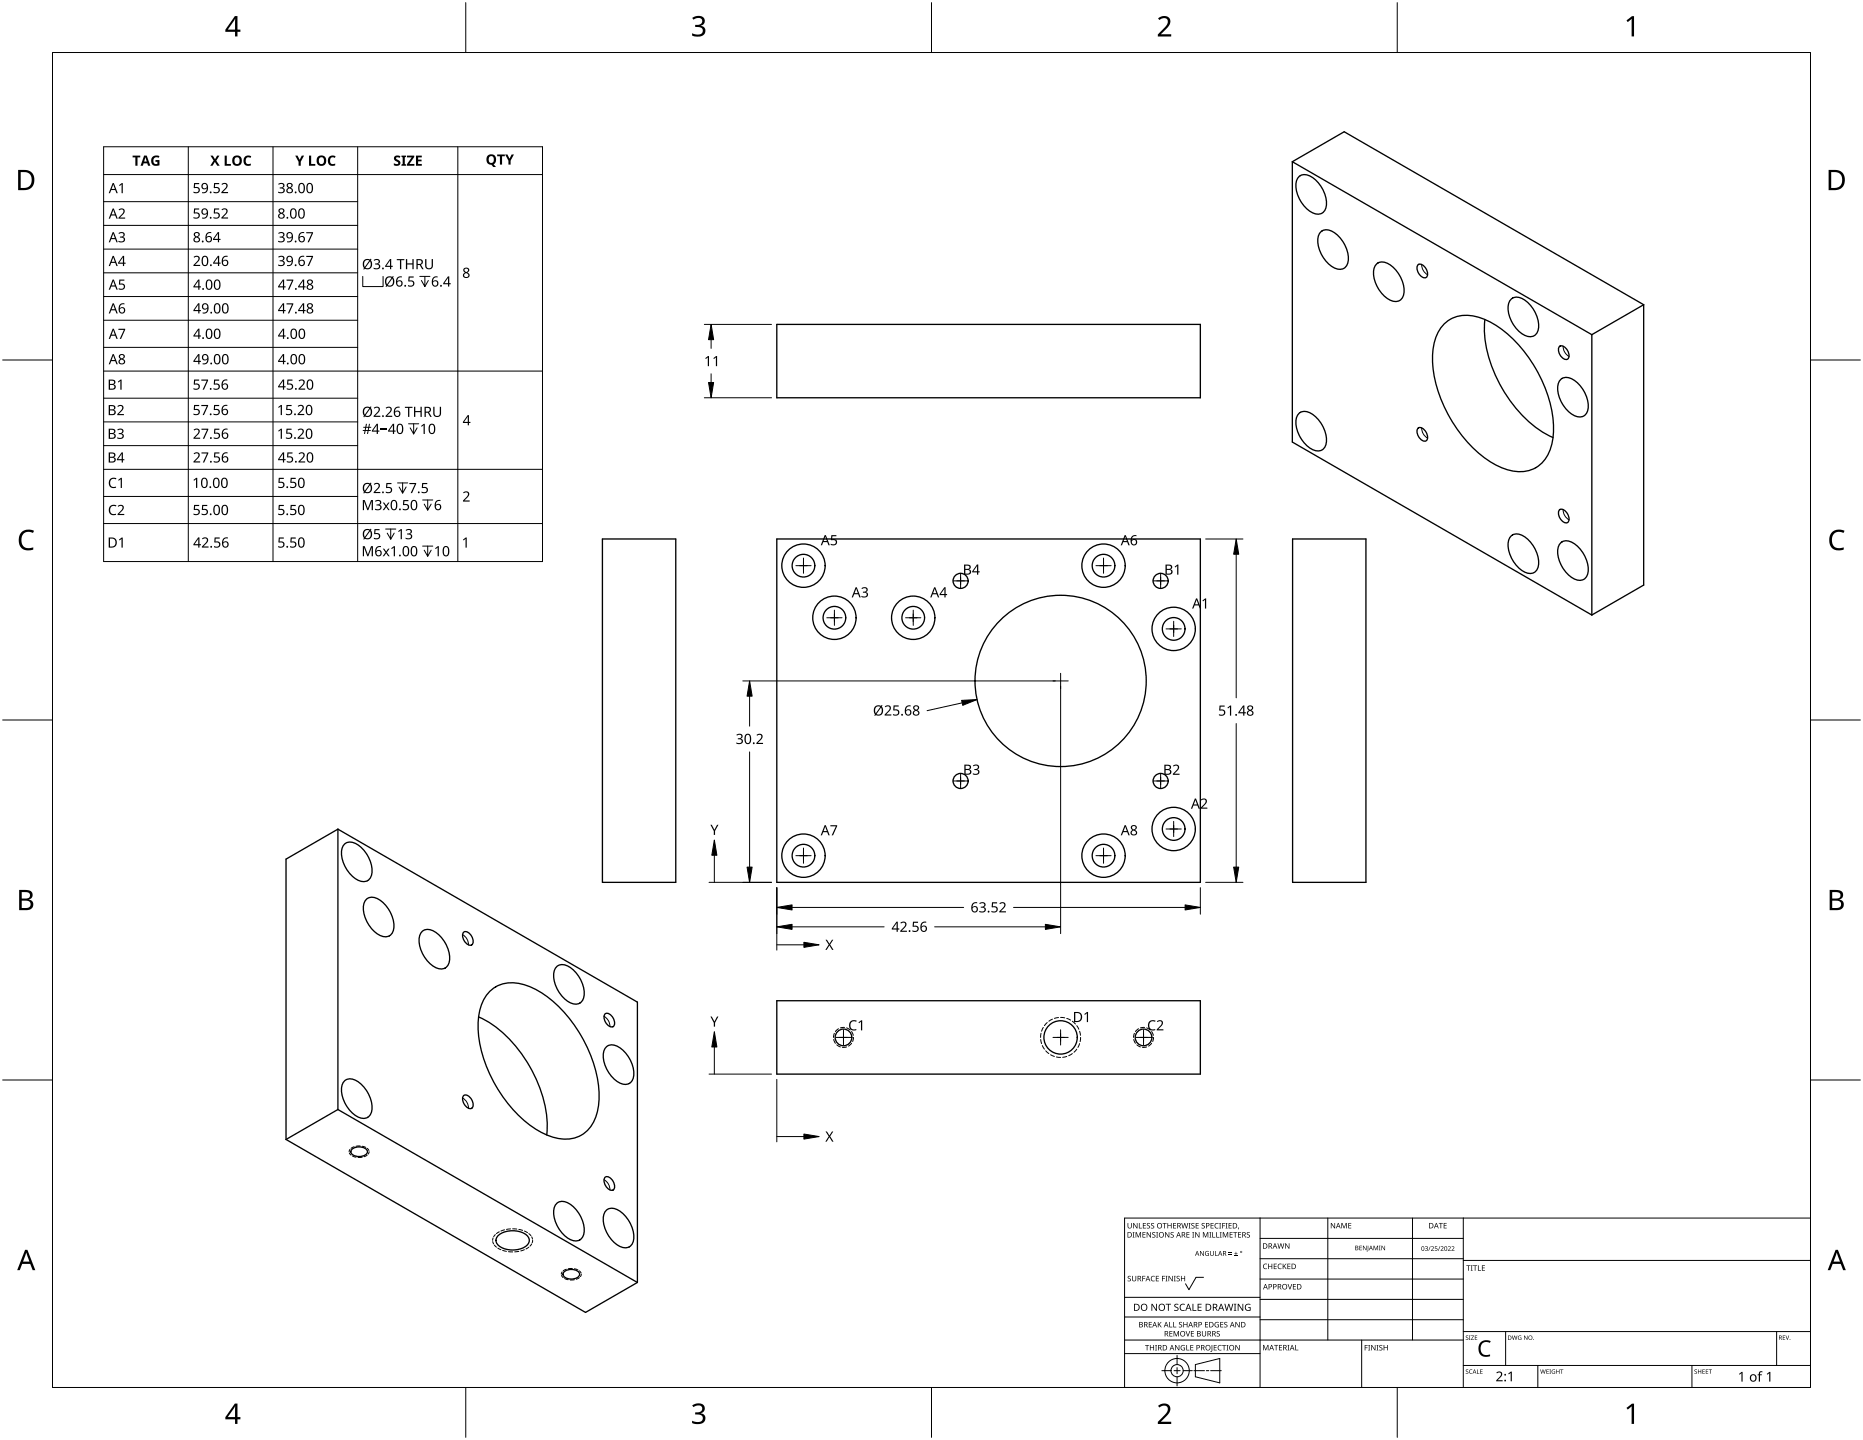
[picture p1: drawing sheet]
<svg xmlns="http://www.w3.org/2000/svg" width="559mm" height="432mm" viewBox="0 0 559 432" stroke-linecap="round" stroke-linejoin="round" font-family="sans-serif">
<g fill="none" stroke="#000" stroke-width=".4">
<path d="M387.6 48.5l15.6-9 89.8 51.9M387.6 48.5v84.1l89.9 51.8M387.6 48.5l89.9 51.9M389.6 53a3.7 3.7 0 0 1 5.1 1 9.2 9.2 0 0 1 3 8.4 2.7 2.7 0 0 1-4.4 1.2 9.5 9.5 0 0 1-4.4-9.4zM396.1 69.6a3.7 3.7 0 0 1 5.1 1 9.2 9.2 0 0 1 3 8.4 2.7 2.7 0 0 1-4.3 1.1 9.5 9.5 0 0 1-4.4-9.4zM412.8 79.2a3.7 3.7 0 0 1 5.2 1 9.2 9.2 0 0 1 2.9 8.4 2.7 2.7 0 0 1-4.3 1.2 9.5 9.5 0 0 1-4.4-9.5zM425.2 79.5a1.4 1.4 0 0 1 2.2 .6l.8 1.6a1.13 1.13 0 0 1-.5 1.5 1.13 1.13 0 0 1-1.5-.4l-1-1.4-.2-1.1zM233 97.3h127v22h-127zM432.9 97.4a10.2 10.2 0 0 1 11.8-1.9 35.1 35.1 0 0 1 17.1 17.1 31.6 31.6 0 0 1 3.6 20.9 9.7 9.7 0 0 1-13 7.4 30.7 30.7 0 0 1-16.2-13.5 35.1 35.1 0 0 1-6.3-23.3 13 13 0 0 1 3-6.7zM445.4 95.8a37.3 37.3 0 0 0 8.7 25.8 31.5 31.5 0 0 0 11.7 9.6M453.2 89.8a3.7 3.7 0 0 1 5.1 1 9.2 9.2 0 0 1 3 8.4 2.7 2.7 0 0 1-4.4 1.1 9.5 9.5 0 0 1-4.4-9.4zM493 91.4v84l-15.5 9"/>
<path d="M493 91.4l-15.5 9M467.6 104a1.4 1.4 0 0 1 2.2 .6l.8 1.6a1.13 1.13 0 0 1-.4 1.5 1.13 1.13 0 0 1-1.6-.4l-1-1.4-.2-1.1zM468.1 113.9a3.7 3.7 0 0 1 5.1 .9 9.2 9.2 0 0 1 3 8.4 2.7 2.7 0 0 1-4.4 1.2 9.5 9.5 0 0 1-4.4-9.4zM477.5 100.4v84M389.6 124a3.7 3.7 0 0 1 5.1 1 9.2 9.2 0 0 1 3 8.4 2.7 2.7 0 0 1-4.4 1.2 9.5 9.5 0 0 1-4.4-9.4zM425.2 128.5a1.4 1.4 0 0 1 2.2 .6l.8 1.6a1.13 1.13 0 0 1-.5 1.5 1.13 1.13 0 0 1-1.5-.4l-1-1.4-.2-1.1zM467.6 153a1.4 1.4 0 0 1 2.2 .6l.8 1.6a1.13 1.13 0 0 1-.4 1.5 1.13 1.13 0 0 1-1.6-.4l-1-1.5-.2-1zM180.7 161.6h22v103h-22zM233 161.6h127v103h-127zM387.7 161.6h22v103h-22zM453.2 160.8a3.7 3.7 0 0 1 5.1 1 9.2 9.2 0 0 1 3 8.4 2.7 2.7 0 0 1-4.4 1.1 9.5 9.5 0 0 1-4.4-9.4zM468.1 162.8a3.7 3.7 0 0 1 5.1 1 9.2 9.2 0 0 1 3 8.4 2.7 2.7 0 0 1-4.4 1.2 9.5 9.5 0 0 1-4.4-9.4z"/>
<path d="M101.4 248.6l89.8 51.9v84.1M101.4 248.6l-15.6 9v84.1M101.4 248.6v84.1M103.3 253.2a3.7 3.7 0 0 1 5.1 1 9.2 9.2 0 0 1 3 8.4 2.7 2.7 0 0 1-4.4 1.1 9.5 9.5 0 0 1-4.4-9.4zM109.8 269.7a3.7 3.7 0 0 1 5.2 1 9.2 9.2 0 0 1 3 8.4 2.7 2.7 0 0 1-4.4 1.2 9.5 9.5 0 0 1-4.4-9.5zM126.6 279.4a3.7 3.7 0 0 1 5.1 1 9.2 9.2 0 0 1 3 8.4 2.7 2.7 0 0 1-4.4 1.1 9.5 9.5 0 0 1-4.4-9.4zM138.9 279.7a1.4 1.4 0 0 1 2.2 .5l.8 1.6a1.13 1.13 0 0 1-.4 1.6 1.13 1.13 0 0 1-1.6-.5l-1-1.4-.2-1zM146.6 297.6a10.2 10.2 0 0 1 11.9-1.9 35.1 35.1 0 0 1 17 17.1 31.6 31.6 0 0 1 3.6 20.8 9.7 9.7 0 0 1-12.9 7.5 30.7 30.7 0 0 1-16.3-13.6 35.1 35.1 0 0 1-6.2-23.3 13 13 0 0 1 2.9-6.6zM166.9 289.9a3.7 3.7 0 0 1 5.1 1 9.2 9.2 0 0 1 3 8.4 2.7 2.7 0 0 1-4.3 1.2 9.5 9.5 0 0 1-4.4-9.5zM143.6 304.9a37.3 37.3 0 0 1 18 20.5 31.5 31.5 0 0 1 2.4 14.9M181.4 304.2a1.4 1.4 0 0 1 2.2 .5l.7 1.6a1.13 1.13 0 0 1-.4 1.5 1.13 1.13 0 0 1-1.5-.4l-1-1.4-.2-1zM181.8 314a3.7 3.7 0 0 1 5.1 1 9.2 9.2 0 0 1 3 8.4 2.7 2.7 0 0 1-4.4 1.2 9.5 9.5 0 0 1-4.4-9.5z"/>
<path d="M233 300.1h127v22h-127zM101.4 332.7l89.8 51.9M101.4 332.7l-15.6 9M103.3 324.2a3.7 3.7 0 0 1 5.1 1 9.2 9.2 0 0 1 3 8.4 2.7 2.7 0 0 1-4.4 1.1 9.5 9.5 0 0 1-4.4-9.4zM138.9 328.7a1.4 1.4 0 0 1 2.2 .5l.8 1.6a1.13 1.13 0 0 1-.4 1.5 1.13 1.13 0 0 1-1.6-.4l-1-1.4-.2-1zM85.8 341.7l89.8 51.8 15.6-8.9M105.6 344.6a3.4 3.4 0 0 1 4.5 .4 1.55 1.55 0 0 1-1.7 1.7h-1.3a1.42 1.42 0 0 1-1.5-.5 1.42 1.42 0 0 1 0-1.6zM181.4 353.2a1.4 1.4 0 0 1 2.2 .5l.7 1.6a1.13 1.13 0 0 1-.4 1.5 1.13 1.13 0 0 1-1.5-.4l-1-1.4-.2-1zM149.6 370.3a7.1 7.1 0 0 1 8.8 .5 2.1 2.1 0 0 1-1.1 3.2 7.1 7.1 0 0 1-8.1-.9 1.89 1.89 0 0 1 .4-2.8zM166.9 360.9a3.7 3.7 0 0 1 5.1 1 9.2 9.2 0 0 1 3 8.4 2.7 2.7 0 0 1-4.3 1.2 9.5 9.5 0 0 1-4.4-9.5zM181.8 363a3.7 3.7 0 0 1 5.1 1 9.2 9.2 0 0 1 3 8.4 2.7 2.7 0 0 1-4.4 1.1 9.5 9.5 0 0 1-4.4-9.4zM169.2 381.4a3.4 3.4 0 0 1 4.6 .3 1.55 1.55 0 0 1-1.8 1.8h-1.3a1.42 1.42 0 0 1-1.4-.6 1.42 1.42 0 0 1-.1-1.5z"/>
<circle cx="241" cy="169.6" r="6.5"/>
<circle cx="241" cy="169.6" r="3.4"/>
<circle cx="288.1" cy="174.2" r="2.26"/>
<circle cx="331" cy="169.6" r="6.5"/>
<circle cx="331" cy="169.6" r="3.4"/>
<circle cx="348.1" cy="174.2" r="2.26"/>
<circle cx="250.3" cy="185.2" r="6.5"/>
<circle cx="250.3" cy="185.2" r="3.4"/>
<circle cx="273.9" cy="185.2" r="6.5"/>
<circle cx="273.9" cy="185.2" r="3.4"/>
<circle cx="352" cy="188.6" r="6.5"/>
<circle cx="352" cy="188.6" r="3.4"/>
<circle cx="318.1" cy="204.2" r="25.7"/>
<circle cx="288.1" cy="234.2" r="2.26"/>
<circle cx="348.1" cy="234.2" r="2.26"/>
<circle cx="241" cy="256.6" r="6.5"/>
<circle cx="241" cy="256.6" r="3.4"/>
<circle cx="331" cy="256.6" r="6.5"/>
<circle cx="331" cy="256.6" r="3.4"/>
<circle cx="352" cy="248.6" r="6.5"/>
<circle cx="352" cy="248.6" r="3.4"/>
<circle cx="253" cy="311.1" r="2.5"/>
<circle cx="318.1" cy="311.1" r="5"/>
<circle cx="343" cy="311.1" r="2.5"/>
</g>
<g fill="none" stroke="#000" stroke-width=".3">
<path d="M238.7 169.6h4.6M241 167.3v4.6M285.8 174.2h4.6M288.1 171.9v4.6M328.7 169.6h4.6M331 167.3v4.6M345.8 174.2h4.6M348.1 171.9v4.6M248 185.2h4.6M250.3 183v4.5M271.6 185.2h4.6M273.9 183v4.5"/>
<path d="M349.8 188.6h4.5M352 186.3v4.6M315.8 204.2h4.6M318.1 201.9v4.6M285.8 234.2h4.6M288.1 231.9v4.6M345.8 234.2h4.6M348.1 231.9v4.6M238.7 256.6h4.6M241 254.3v4.6M328.7 256.6h4.6M331 254.3v4.6"/>
<path d="M349.8 248.6h4.5M352 246.3v4.6M250.7 311.1h4.6M253 308.8v4.6M315.8 311.1h4.6M318.1 308.8v4.6M340.7 311.1h4.6M343 308.8v4.6"/>
</g>
<path d="M426.4 79.3a3.4 3.4 0 0 0 1.8 3.1M468.9 103.8a3.4 3.4 0 0 0 1.7 3.1M426.4 128.3a3.4 3.4 0 0 0 1.8 3.1M468.9 152.8a3.4 3.4 0 0 0 1.7 3.1M138.7 280.3a3.4 3.4 0 0 1 1.8 3M181.2 304.8a3.4 3.4 0 0 1 1.7 3M138.7 329.3a3.4 3.4 0 0 1 1.8 3M181.2 353.8a3.4 3.4 0 0 1 1.7 3" fill="none" stroke="#000" stroke-width=".3"/>
<g fill="none" stroke="#000" stroke-width=".3">
<path d="M250.1 311.7l.5 1.1M250.3 309.9l-.3 1.2M251 313.3l1.1 .6M251.5 308.5l-.9 .8M253.3 308.1l-1.2 .1M253.9 308.2l1.1 .7M253.9 313.9l-1.2 .2M255.4 309.3l.5 1.2M255.4 312.8l-.9 .9M256 311.1l-.3 1.2M312.2 311.7l.2 1.2M312.3 309.8l-.2 1.3"/>
<path d="M312.6 313.5l.7 1.1M312.9 308.1l-.5 1.1M313.7 315.1l.9 .8M314.1 306.6l-.8 1M315.1 316.3l1.2 .5M315.7 305.6l-1.1 .6M316.9 317l1.2 .1M317.5 305.1l-1.2 .3M318.1 305.1l1.3 .1M320 305.4l1.1 .5M320 316.8l-1.3 .2M321.6 306.2l1 .9"/>
<path d="M321.6 315.9l-1 .7M323 307.6l.6 1M323 314.6l-.9 .9M323.8 309.2l.3 1.3M323.8 312.9l-.5 1.2M324.1 311.1l-.1 1.2M340.1 311.7l.5 1.1M340.3 309.9l-.3 1.2M341 313.3l1.1 .6M341.5 308.5l-.9 .8M343.3 308.1l-1.2 .1M343.9 308.2l1.1 .7"/>
<path d="M343.9 313.9l-1.2 .2M345.4 309.3l.5 1.2M345.4 312.8l-.9 .9M346 311.1l-.3 1.2"/>
</g>
<g fill="none" stroke="#000" stroke-width=".3">
<path d="M104.8 345.7l.5 .7M105 344.7l-.3 .7M105.7 346.6l1.1 .4M106.2 343.9l-.9 .4M108 343.6l-1.2 .1M108.6 343.7l1.1 .4M108.6 347l-1.2 .1M110.1 344.3l.6 .7M110.1 346.4l-.9 .5M110.7 345.4l-.2 .7M147.8 372.3l.3 .7M147.9 371.2l-.1 .7"/>
<path d="M148.3 373.4l.6 .6M148.6 370.2l-.5 .7M149.3 374.3l.9 .4M149.8 369.4l-.9 .5M150.8 374.9l1.1 .3M151.3 368.8l-1.1 .3M152.5 375.3l1.3 .1M153.1 368.5l-1.2 .1M153.8 368.5l1.2 .1M155.6 368.6l1.2 .3M155.6 375.2l-1.2 .2M157.3 369.1l.9 .5"/>
<path d="M157.3 374.7l-1.1 .4M158.6 369.9l.6 .6M158.6 374l-.8 .5M159.5 370.9l.2 .7M159.5 373l-.5 .7M159.8 371.9l-.2 .8M168.4 382.5l.5 .6M168.6 381.4l-.2 .7M169.4 383.4l1 .3M169.9 380.6l-1 .5M171.7 380.4l-1.3 .1M172.3 380.5l1.1 .3"/>
<path d="M172.3 383.7l-1.3 .1M173.8 381.1l.5 .6M173.8 383.1l-.9 .5M174.4 382.1l-.3 .7"/>
</g>
<path d="M15.7 15.7h527.4v400.4h-527.4z" fill="none" stroke="#000" stroke-width=".3"/>
<path d="M139.7 .8v14.9M279.4 .8v14.9M419.1 .8v14.9M.8 108h14.9M543.1 108h14.9M.8 215.9h14.9M543.1 215.9h14.9M.8 323.9h14.9M543.1 323.9h14.9M139.7 416.1v14.9M279.4 416.1v14.9M419.1 416.1v14.9" fill="none" stroke="#000" stroke-width=".3"/>
<g fill="#000">
<path d="M207.6 5.4a2.36 2.36 0 0 1 3.8 .5 1.49 1.49 0 0 1-1.3 1.8 1.62 1.62 0 0 1 1.5 1.8 1.62 1.62 0 0 1-1.8 1.5l-2.2-.3v-.7a2.16 2.16 0 0 0 3.2-.5 1.23 1.23 0 0 0-1.7-1.4h-.6v-.6a1.55 1.55 0 0 0 2.1-1.2 1.51 1.51 0 0 0-2.6-.4zM347.4 5.5a2.07 2.07 0 0 1 2.1-.8 2.07 2.07 0 0 1 1.6 1.7 4 4 0 0 1-1.6 2.6l-1.3 1.3h3.1v.7h-4v-.7l1.6-1.6a2.6 2.6 0 0 0 1.2-2.8 1.64 1.64 0 0 0-2.3 .1zM487.9 6.1l1.6-1.2h.6v6h-.7v-5.3l-1.1 1zM6.4 159.7a3.4 3.4 0 0 1 3.8-.5l-.3 .6a2.3 2.3 0 0 0-2.7 .1 2.3 2.3 0 0 0-.7 2.6 2.15 2.15 0 0 0 3.1 1.7l.4-.1v.7a3 3 0 0 1-3.5-.4 3 3 0 0 1-.8-3.4zM549.4 159.7a3.4 3.4 0 0 1 3.9-.5l-.3 .6a2.3 2.3 0 0 0-2.7 .1 2.3 2.3 0 0 0-.8 2.6 2.15 2.15 0 0 0 3.1 1.7l.4-.1v.7a3 3 0 0 1-3.4-.4 3 3 0 0 1-.8-3.4zM207.6 421.4a2.36 2.36 0 0 1 3.8 .6 1.49 1.49 0 0 1-1.3 1.8 1.62 1.62 0 0 1 1.5 1.8 1.62 1.62 0 0 1-1.8 1.4l-2.2-.3v-.7a2.16 2.16 0 0 0 3.2-.5 1.23 1.23 0 0 0-1.7-1.4h-.6v-.6a1.55 1.55 0 0 0 2.1-1.1 1.51 1.51 0 0 0-2.6-.5zM347.4 421.6a2.07 2.07 0 0 1 2.1-.8 2.07 2.07 0 0 1 1.6 1.7 4 4 0 0 1-1.6 2.5l-1.3 1.3h3.1v.7h-4v-.6l1.6-1.6a2.6 2.6 0 0 0 1.2-2.9 1.64 1.64 0 0 0-2.3 .2zM487.9 422.2l1.6-1.3h.6v6.1h-.7v-5.3l-1.1 1z"/>
<path d="M70.4 4.8h.8v4.1h.9v.6h-.9v1.4h-.7v-1.4h-2.9v-.6zM70.5 5.6l-2.2 3.3h2.2z"/>
<path d="M5.4 51h1.9a3 3 0 0 1 3 3.1 3 3 0 0 1-3.2 2.9h-1.7zM6.2 51.6v4.8h.8a2.39 2.39 0 0 0 2.5-2.2 2.39 2.39 0 0 0-2-2.6z"/>
<path d="M548.5 51h1.9a3 3 0 0 1 3 3.1 3 3 0 0 1-3.2 2.9h-1.7zM549.3 51.6v4.8h.8a2.39 2.39 0 0 0 2.4-2.2 2.39 2.39 0 0 0-2-2.6z"/>
<path d="M5.8 266.9h1.7a1.71 1.71 0 0 1 2.3 1.7 1.39 1.39 0 0 1-1.2 1.1 1.64 1.64 0 0 1 1.4 2 1.64 1.64 0 0 1-2.1 1.2h-2.1zM6.5 270.1v2.2h1.2a1.15 1.15 0 0 0 1.5-1.2 1.15 1.15 0 0 0-1.5-1zM6.5 267.5v1.9h1.1a1.04 1.04 0 0 0 1.4-1 1.04 1.04 0 0 0-1.5-.9z"/>
<path d="M548.8 266.9h1.7a1.71 1.71 0 0 1 2.3 1.7 1.39 1.39 0 0 1-1.1 1.1 1.64 1.64 0 0 1 1.3 2 1.64 1.64 0 0 1-2.1 1.2h-2.1zM549.6 270.1v2.2h1.2a1.15 1.15 0 0 0 1.4-1.2 1.15 1.15 0 0 0-1.5-1zM549.6 267.5v1.9h1.1a1.04 1.04 0 0 0 1.3-1 1.04 1.04 0 0 0-1.4-.9z"/>
<path d="M7.5 374.8h.7l2.4 6.1h-.8l-.7-1.9h-2.4l-.8 1.9h-.7zM7.9 375.6l-1 2.7h1.9z"/>
<path d="M550.6 374.8h.7l2.3 6.1h-.8l-.7-1.9h-2.4l-.7 1.9h-.8zM550.9 375.6l-.9 2.7h1.9z"/>
<path d="M70.4 420.9h.8v4h.9v.7h-.9v1.4h-.7v-1.4h-2.9v-.6zM70.5 421.7l-2.2 3.2h2.2z"/>
</g>
<g fill="none" stroke="#000" stroke-width=".3">
<path d="M378 365.3v50.8h-40.7v-50.8h205.8M378 371.3h60.9M378 377.4h60.9M398.3 365.3v36.5M423.7 365.3v36.5M438.9 365.3v50.8M438.9 378h104.2M337.3 394.9h40.7M337.3 389h40.7M361 383h-2.3l-2.1 3.7-1-1.7M378 383.5h60.9M378 389.6h60.9"/>
<path d="M378 395.7h60.9M438.9 399.3h104.2M451.6 399.3v10.1M532.9 399.3v10.1M337.3 405.9h40.7M337.3 401.8h101.6M348.5 411h2.7M352.1 411h1.9M353.1 406.4v2.8M353.1 410.1v1.8M353.1 412.8v2.8M354.9 411h2.7"/>
<path d="M358.1 411h3.2M358.5 409.2l7.4-1.8v7.3l-7.4-1.9zM361.8 411h.8M363.1 411h3.2M408.4 401.8v14.3M438.9 409.4h104.2M461.3 409.4v6.7M507.5 409.4v6.7"/>
<circle cx="353.1" cy="411" r="1.83"/>
<circle cx="353.1" cy="411" r="3.7"/>
</g>
<g fill="#000">
<path d="M338.2 366.7h.2v1.1a.42 .42 0 0 0 .4 .4 .42 .42 0 0 0 .5-.4v-1.1h.2v1.1a.62 .62 0 0 1-.7 .6 .62 .62 0 0 1-.6-.6zM339.7 369.5h.6l-.2 .1v1.3l.2 .2h-.6l.2-.2v-1.3zM339.9 366.7h.2l.9 1.4v-1.4h.2v1.7h-.3l-.8-1.4v1.4h-.2zM340.6 369.5h.3l.5 1.3 .5-1.3h.3v1.6h-.2l.1-1.4-.8 1.4-.5-1.4v1.4h-.2zM341.6 366.7h.2v1.5h.7v.2h-.9zM342.7 369.5h.9v.1h-.7v.6h.7v.1h-.7v.6h.7v.2h-.9zM342.8 366.7h.9v.2h-.7v.5h.7v.2h-.7v.6h.7v.2h-.9zM344.1 366.9l.5-.2 .3 .1v.2a.38 .38 0 0 0-.5-.2 .38 .38 0 0 0-.2 .5 .38 .38 0 0 0 .5 .2 .53 .53 0 0 1 .2 .8 .53 .53 0 0 1-.9 0l.1-.2a.41 .41 0 0 0 .5 .1 .41 .41 0 0 0 .1-.5 .41 .41 0 0 0-.5-.2zM343.9 369.5h.3l.8 1.3v-1.3h.2v1.6h-.2l-.9-1.4v1.4h-.2zM345.3 366.9l.6-.2 .3 .1-.1 .2a.38 .38 0 0 0-.5-.2 .38 .38 0 0 0-.1 .5 .38 .38 0 0 0 .4 .2 .53 .53 0 0 1 .2 .8 .53 .53 0 0 1-.8 0v-.2a.41 .41 0 0 0 .6 .1 .41 .41 0 0 0 .1-.5 .41 .41 0 0 0-.6-.2zM345.7 369.6l.5-.1h.4l-.1 .2a.38 .38 0 0 0-.5-.1 .38 .38 0 0 0-.2 .5 .38 .38 0 0 0 .5 .2 .53 .53 0 0 1 .2 .7 .53 .53 0 0 1-.8 .1v-.2a.41 .41 0 0 0 .5 .1 .41 .41 0 0 0 .1-.6 .41 .41 0 0 0-.5-.2zM346.8 369.5h.6l-.2 .1v1.3l.2 .2h-.6l.2-.2v-1.3z"/>
<path d="M348.7 366.7h1.2v.2h-.5v1.5h-.2v-1.5h-.5zM349.5 369.5h.2l.9 1.3-.1-1.3h.2v1.6h-.2l-.9-1.4v1.4h-.1zM350.2 366.7h.2v.7h.8v-.7h.2v1.7h-.2v-.8h-.8v.8h-.2zM351.2 369.6l.5-.1h.4l-.1 .2a.38 .38 0 0 0-.5-.1 .38 .38 0 0 0-.2 .5 .38 .38 0 0 0 .5 .2 .53 .53 0 0 1 .2 .7 .53 .53 0 0 1-.8 .1v-.2a.41 .41 0 0 0 .5 .1 .41 .41 0 0 0 .1-.6 .41 .41 0 0 0-.5-.2zM351.9 366.7h.9v.2h-.7v.5h.6v.2h-.6v.6h.7v.2h-.9zM354.3 366.7h.2l.4 1.4 .3-1.4h.3l.3 1.4 .4-1.4h.2l-.4 1.7h-.3l-.3-1.4-.4 1.4h-.2zM355.9 369.5h.9v.1h-.7v.6h.6v.1h-.6v.6h.7v.2h-.9zM356.5 366.7h.6l-.2 .2v1.3l.2 .2h-.6l.2-.2v-1.3zM357.6 369.5h.6l-.2 .1v1.3l.2 .2h-.6l.2-.2v-1.3zM357.4 366.9l.6-.2 .3 .1-.1 .2a.38 .38 0 0 0-.5-.2 .38 .38 0 0 0-.1 .5 .38 .38 0 0 0 .4 .2 .53 .53 0 0 1 .2 .8 .53 .53 0 0 1-.8 0v-.2a.41 .41 0 0 0 .6 .1 .41 .41 0 0 0 .1-.5 .41 .41 0 0 0-.6-.2zM358.7 366.7h.9v.2h-.7v.5h.6v.2h-.6v.6h.7v.2h-.9zM358.5 369.5h.2l.9 1.3v-1.3h.2v1.6h-.3l-.8-1.4v1.4h-.2z"/>
<path d="M359.9 375.1h.3l.7 1.2v-1.2h.2v1.5h-.2l-.8-1.2v1.2h-.2zM360.5 366.9l.6-.2 .3 .1-.1 .2a.38 .38 0 0 0-.5-.2 .38 .38 0 0 0-.1 .5 .38 .38 0 0 0 .4 .2 .53 .53 0 0 1 .2 .8 .53 .53 0 0 1-.8 0v-.2a.41 .41 0 0 0 .6 .1 .41 .41 0 0 0 .1-.5 .41 .41 0 0 0-.6-.2zM360.8 369.5h.3l.5 1.3 .5-1.3h.3v1.6h-.2v-1.4l-.7 1.4-.5-1.4v1.4h-.2zM361.6 375.3l.6-.2 .4 .1-.2 .1a.6 .6 0 0 0-.8 .6 .6 .6 0 0 0 .8 .5v-.4l-.3-.2h.5v.7a.8 .8 0 0 1-1-.1 .8 .8 0 0 1 0-1.1zM362.7 369.5h.6l-.2 .1v1.3l.2 .2h-.6l.2-.2v-1.3zM363.6 369.5h.2v1.4h.7v.2h-.9zM363.1 366.7h.9v.2h-.7v.5h.7v.2h-.7v.6h.7v.2h-.9zM363 375.1h.1v1a.38 .38 0 0 0 .4 .3 .38 .38 0 0 0 .4-.3v-1h.2v1a.56 .56 0 0 1-.6 .5 .56 .56 0 0 1-.5-.5zM364.5 375.1h.2v1.3h.6v.2h-.8zM364.8 369.5h.2v1.4h.7v.2h-.9zM364.5 366.9l.6-.2 .4 .1-.1 .2a.65 .65 0 0 0-.9 .6 .65 .65 0 0 0 1 .5 .77 .77 0 0 1-1.1-.1 .77 .77 0 0 1 .1-1.1zM365.7 366.7h.6l-.2 .2v1.3l.2 .2h-.6l.2-.2v-1.3z"/>
<path d="M365.9 369.5h.6l-.2 .1v1.3l.2 .2h-.6l.2-.2v-1.3zM366.6 366.7h.9v.2h-.7v.6h.6v.2h-.6v.7h-.2zM366.8 369.5h.3l.5 1.3 .5-1.3h.3v1.6h-.2v-1.4l-.7 1.4-.5-1.4v1.4h-.2zM367.6 366.7h.6l-.2 .2v1.3l.2 .2h-.6l.2-.2v-1.3zM368.6 376l.9 .1zM368.6 375.6l.9 .1zM368.5 366.7h.9v.2h-.7v.5h.7v.2h-.7v.6h.7v.2h-.9zM368.8 369.5h.9v.1h-.7v.6h.7v.1h-.7v.6h.7v.2h-.9zM370.2 376.4l1 .2zM369.9 369.5h1.2v.1h-.5v1.5h-.2v-1.5h-.5zM370.6 375.4l.2 .4h.4l-.4 .1v.4l-.2-.4h-.4l.4-.1zM371.4 368.1h.3l-.4 .6z"/>
<path d="M371.4 369.5h.9v.1h-.7v.6h.6v.1h-.6v.6h.7v.2h-.9zM374 369.6l.6-.1h.3l-.1 .2a.38 .38 0 0 0-.5-.1 .38 .38 0 0 0-.1 .5 .38 .38 0 0 0 .5 .2 .53 .53 0 0 1 .1 .7 .53 .53 0 0 1-.8 .1v-.2a.41 .41 0 0 0 .6 .1 .41 .41 0 0 0 .1-.6 .41 .41 0 0 0-.5-.2zM379.1 379.1l.5-.2 .5 .1-.1 .2a.65 .65 0 0 0-.9 .6 .65 .65 0 0 0 .9 .5 .77 .77 0 0 1-1.1-.1 .77 .77 0 0 1 .2-1.1zM383.4 379.1l.6-.2 .5 .1-.1 .2a.65 .65 0 0 0-1 .6 .65 .65 0 0 0 1 .5 .77 .77 0 0 1-1.1-.1 .77 .77 0 0 1 .1-1.1zM383.2 372.8h.2l.3 1.4 .4-1.4h.2l.4 1.4 .3-1.4h.2l-.4 1.6h-.2l-.4-1.3-.4 1.3h-.2zM385.5 372.8h.2l.9 1.4v-1.4h.2v1.6h-.3l-.9-1.3 .1 1.3h-.2zM399.2 366.7h.2l.9 1.4v-1.4h.2v1.6h-.3l-.8-1.3v1.3h-.2zM402.3 366.7h.4l.5 1.3 .5-1.3h.3v1.6h-.2v-1.4l-.7 1.4-.6-1.4v1.4h-.2zM404.4 366.7h.9v.2h-.7v.5h.7v.2h-.7v.6h.7v.1h-.9zM407.7 373.5h.8l-.6 .2v.4h.6l-.6 .2v.4l.6 .2h-.8zM408.8 373.5h.2l.7 1.2v-1.2h.2v1.4h-.2l-.7-1.1v1.1h-.2zM410.2 373.5h.2v1.5l-.4 .3-.1-.2 .3-.2z"/>
<path d="M412 373.5h.2l.5 1.2 .4-1.2h.2v1.4h-.1v-1.2l-.6 1.2-.5-1.2 .1 1.2h-.2zM413.6 373.5h.5l-.2 .2 .2 1.2h-.5l.2-.1zM414.4 373.5h.2l.7 1.2v-1.2h.1v1.4h-.2l-.7-1.1v1.1h-.1zM427.4 373.8a.42 .42 0 0 1 .7-.1 .42 .42 0 0 1-.1 .7 .44 .44 0 0 1 .2 .6 .44 .44 0 0 1-.7 .1l-.1-.2a.35 .35 0 0 0 .5 .1 .35 .35 0 0 0 .1-.5l-.4-.2a.3 .3 0 0 0 .4-.1 .3 .3 0 0 0-.1-.4 .3 .3 0 0 0-.4 .2zM428.9 373.7h.2l-.7 1.4zM429.2 373.9a.49 .49 0 0 1 .8 0 .49 .49 0 0 1-.3 .7l-.3 .3 .7 .2h-.9l.4-.5a.37 .37 0 0 0 .3-.5 .37 .37 0 0 0-.6-.1zM430.4 373.7h.7l-.5 .2-.1 .4a.45 .45 0 0 1 .6 .2 .45 .45 0 0 1-.2 .6 .45 .45 0 0 1-.6-.2 .39 .39 0 0 0 .6 0 .39 .39 0 0 0 0-.5 .39 .39 0 0 0-.5 0zM431.8 373.7h.2l-.7 1.4zM431.6 366.7h1.2v.2h-.5v1.4h-.2v-1.4h-.5zM432.1 373.9a.49 .49 0 0 1 .8 0 .49 .49 0 0 1-.3 .7l-.3 .3 .7 .2h-.9l.4-.5a.37 .37 0 0 0 .3-.5 .37 .37 0 0 0-.6-.1zM433 366.7h.9v.2h-.7v.5h.7v.2h-.7v.6h.7v.1h-.9zM434.3 373.9a.49 .49 0 0 1 .8 0 .49 .49 0 0 1-.3 .7l-.3 .3 .7 .2h-.9l.3-.5a.37 .37 0 0 0 .4-.5 .37 .37 0 0 0-.6-.1z"/>
<path d="M435.4 373.9a.49 .49 0 0 1 .8 0 .49 .49 0 0 1-.3 .7l-.3 .3 .7 .2h-.9l.3-.5a.37 .37 0 0 0 .4-.5 .37 .37 0 0 0-.6-.1zM338.3 382.7l.6-.1 .3 .1-.1 .1a.38 .38 0 0 0-.5-.1 .38 .38 0 0 0-.1 .5 .38 .38 0 0 0 .5 .2 .53 .53 0 0 1 .1 .8 .53 .53 0 0 1-.8 0v-.2a.41 .41 0 0 0 .6 .1 .41 .41 0 0 0 .1-.6 .41 .41 0 0 0-.5-.1zM339.6 382.6h.2v1a.42 .42 0 0 0 .4 .5 .42 .42 0 0 0 .4-.5v-1h.2v1a.62 .62 0 0 1-.6 .6 .62 .62 0 0 1-.6-.6zM342.6 382.6h.9v.2h-.7v.5h.7v.2h-.7v.7h-.2zM344.6 396.4h.9v.2h-.7v.5h.6v.2h-.6v.5h.7v.2h-.9zM345.4 382.8l.6-.2 .4 .1-.1 .1a.65 .65 0 0 0-.9 .6 .65 .65 0 0 0 .9 .6 .77 .77 0 0 1-1.1-.1 .77 .77 0 0 1 .2-1.1zM345.4 391h.3l1.1 1.7v-1.7h.2v2.1h-.3l-1.1-1.8v1.8h-.2zM346.7 382.6h.9v.2h-.7v.5h.7v.1h-.7v.6h.7v.2h-.9zM347.3 396.4h.2v.8l.7-.8h.2l-.6 .7 .7 .9h-.3l-.5-.7-.2 .7h-.2zM348.5 382.6h1v.2h-.8v.5h.7v.2h-.7v.7h-.2zM349.6 382.6h.6l-.2 .2v1.2l.2 .2h-.6l.2-.2v-1.2zM349.7 391h1.5v.2h-.6v1.9h-.3v-1.9h-.6z"/>
<path d="M350.7 396.4h.2v1.4h.7v.2h-.9zM350.5 382.6h.2l.9 1.3v-1.3h.2v1.6h-.3l-.8-1.3v1.3h-.2zM351.9 396.4h.2v1.4h.7v.2h-.9zM352.1 382.6h.6l-.2 .2v1.2l.2 .2h-.6l.2-.2v-1.2zM352.3 391.2l.4-.3 .8 .1-.3 .2a.44 .44 0 0 0-.7 .2 .44 .44 0 0 0 .5 .5 .66 .66 0 0 1 .4 1 .66 .66 0 0 1-1 .2l-.2-.1v-.3l.3 .1a.47 .47 0 0 0 .7-.2 .47 .47 0 0 0-.6-.6l-.4-.3zM353 382.7l.5-.1 .4 .1-.1 .1a.38 .38 0 0 0-.5-.1 .38 .38 0 0 0-.2 .5 .38 .38 0 0 0 .5 .2 .53 .53 0 0 1 .2 .8 .53 .53 0 0 1-.8 0v-.2a.41 .41 0 0 0 .5 .1 .41 .41 0 0 0 .2-.6 .41 .41 0 0 0-.6-.1zM353.7 396.6l.5-.2 .4 .1-.1 .1a.38 .38 0 0 0-.5-.1 .38 .38 0 0 0-.2 .5 .38 .38 0 0 0 .5 .2 .53 .53 0 0 1 .2 .8 .53 .53 0 0 1-.8 0v-.2a.41 .41 0 0 0 .5 .1 .41 .41 0 0 0 .2-.6 .41 .41 0 0 0-.6-.1zM354.1 391.2l.7-.3 .6 .2-.1 .2a.84 .84 0 0 0-1.2 .7 .84 .84 0 0 0 1.2 .8v.2a1.1 1.1 0 0 1-1.3-.3 1.1 1.1 0 0 1 .1-1.5zM354.2 382.6h.2v.7h.9v-.7h.2v1.6h-.2v-.7h-.9v.7h-.2zM355.6 399.1h.2l.5 1.4 .5-1.4h.2l-.6 1.7h-.2zM354.9 396.4h.2v.7h.9v-.7h.2v1.6h-.2v-.7h-.9v.7h-.2zM357.7 391h.2v1.8h1v.3h-1.2z"/>
<path d="M359.2 391h1.2v.2h-.9v.7h.9v.2h-.9v.7h.9v.3h-1.2zM360.5 399.1h.2v1.1a.42 .42 0 0 0 .4 .4 .42 .42 0 0 0 .5-.4v-1.1h.2v1.1a.62 .62 0 0 1-.7 .6 .62 .62 0 0 1-.6-.6zM361.4 396.4h.9v.2h-.7v.5h.7v.2h-.7v.5h.7v.2h-.9zM364.5 396.6l.7-.2 .4 .1-.1 .2a.67 .67 0 0 0-1 .5 .67 .67 0 0 0 .9 .6v-.4h-.3v-.2h.5v.8a.88 .88 0 0 1-1.2-.2 .88 .88 0 0 1 .1-1.2zM366 396.4h.9v.2h-.7v.5h.7v.2h-.7v.5h.7v.2h-.9zM367.3 396.6l.5-.2 .3 .1v.1a.38 .38 0 0 0-.5-.1 .38 .38 0 0 0-.2 .5 .38 .38 0 0 0 .5 .2 .53 .53 0 0 1 .2 .8 .53 .53 0 0 1-.8 0v-.2a.41 .41 0 0 0 .5 .1 .41 .41 0 0 0 .1-.6 .41 .41 0 0 0-.5-.1zM367.3 391h.2l.5 1.7 .4-1.7h.3l.5 1.7 .4-1.7h.3l-.5 2.1h-.3l-.5-1.8-.5 1.8h-.3zM370.1 391h.7l-.2 .2v1.7l.2 .2h-.7l.2-.2v-1.7zM370.6 396.4h.2l.9 1.3-.1-1.3h.2v1.6h-.2l-.9-1.3v1.3h-.1zM371.2 391h.4l1.1 1.7v-1.7h.2v2.1h-.3l-1.1-1.8v1.8h-.3zM373.7 391.2l.9-.3 .5 .2-.1 .2a.87 .87 0 0 0-1.3 .6 .87 .87 0 0 0 1.2 .9v-.6h-.5v-.2h.7v1a1.15 1.15 0 0 1-1.5-.2 1.15 1.15 0 0 1 .1-1.6zM380.4 378.9h.2v.7h.8v-.7h.2v1.6h-.2v-.7h-.8v.7h-.2z"/>
<path d="M382.1 378.9h.9v.2h-.7v.5h.6v.2h-.6v.6h.7v.1h-.9zM384.7 378.9h.3v.8l.7-.8h.2l-.6 .7 .6 .9h-.2l-.6-.7-.1 .7h-.3zM386.2 385h.2l.5 1.4 .5-1.4h.2l-.6 1.6h-.2zM386.2 378.9h.9v.2h-.7v.5h.6v.2h-.6v.6h.7v.1h-.9zM387.8 385h.9v.2h-.7v.5h.7v.2h-.7v.6h.7v.1h-.9zM439.8 379.4h1.2v.2h-.5v1.4h-.2v-1.4h-.5zM441.1 379.4h.6l-.2 .2v1.3l.2 .1h-.6l.2-.1v-1.3zM441.8 379.4h1.3v.2h-.5v1.4h-.2v-1.4h-.6zM443.3 379.4h.2v1.5h.7v.1h-.9zM444.5 379.4h.9v.2h-.7v.5h.7v.2h-.7v.6h.7v.1h-.9zM343.5 403.3h1.2v.2h-.5v1.4h-.2v-1.4h-.5zM344.9 403.3h.2v.7h.8v-.7h.3v1.6h-.3v-.7h-.8v.7h-.2z"/>
<path d="M346.5 403.3h.5l-.1 .2v1.3l.1 .1h-.5l.2-.1v-1.3zM350.8 399.1h.9v.2h-.7v.5h.6v.2h-.6v.6h.7v.2h-.9zM352 399.1h.3l.5 1.4 .5-1.4h.3v1.7h-.2v-1.5l-.7 1.5-.5-1.5v1.5h-.2zM352.5 403.3h.2l.9 1.4v-1.4h.2v1.6h-.3l-.9-1.3 .1 1.3h-.2zM354.3 403.5l.8-.2 .3 .1v.2a.67 .67 0 0 0-1.1 .5 .67 .67 0 0 0 .9 .6v-.4h-.3v-.2h.6v.8a.88 .88 0 0 1-1.2-.2 .88 .88 0 0 1 0-1.2zM355.8 403.3h.2v1.5h.8v.1h-1zM357 403.3h.9v.2h-.7v.5h.7v.2h-.7v.6h.7v.1h-.9zM357.2 399.1h.9v.2h-.7v.5h.7v.2h-.7v.6h.7v.2h-.9zM363.4 403.3h.2v1.7l-.5 .4-.1-.2 .4-.2zM364.1 403.3h.9v.2h-.7v.5h.6v.2h-.6v.6h.7v.1h-.9zM365 399.3l.6-.2 .3 .1-.1 .2a.38 .38 0 0 0-.5-.2 .38 .38 0 0 0-.1 .5 .38 .38 0 0 0 .4 .2 .53 .53 0 0 1 .2 .8 .53 .53 0 0 1-.8 0v-.2a.41 .41 0 0 0 .6 .1 .41 .41 0 0 0 .1-.5 .41 .41 0 0 0-.5-.2zM365.4 403.5l.6-.2 .5 .1-.1 .2a.65 .65 0 0 0-1 .6 .65 .65 0 0 0 1 .5 .77 .77 0 0 1-1.1-.1 .77 .77 0 0 1 .1-1.1z"/>
<path d="M366.5 403.3h1.3v.2h-.5v1.4h-.2v-1.4h-.6zM367.9 403.3h.6l-.2 .2v1.3l.2 .1h-.6l.2-.1v-1.3zM370.5 403.3h.3l.8 1.4v-1.4h.2v1.6h-.2l-.9-1.3v1.3h-.2zM378.9 403.3h.3l.5 1.3 .5-1.3h.3v1.6h-.2v-1.4l-.7 1.4-.6-1.4v1.4h-.1zM382.2 403.3h1.2v.2h-.5v1.4h-.2v-1.4h-.5zM383.6 403.3h.9v.2h-.7v.5h.7v.2h-.7v.5h.7v.2h-.9zM386.2 403.3h.6l-.2 .2v1.3l.2 .1h-.6l.2-.1v-1.3zM388.5 403.3h.2v1.4h.7v.2h-.9zM409.3 403.3h.9v.2h-.7v.6h.7v.1h-.7v.7h-.2zM410.4 403.3h.6l-.2 .2v1.3l.2 .1h-.6l.2-.1v-1.3zM411.3 403.3h.2l.9 1.4v-1.4h.2v1.6h-.3l-.8-1.3v1.3h-.2zM412.9 403.3h.6l-.2 .2v1.3l.2 .1h-.6l.2-.1v-1.3z"/>
<path d="M413.8 403.5l.5-.2 .4 .1-.1 .2a.38 .38 0 0 0-.5-.2 .38 .38 0 0 0-.2 .5 .38 .38 0 0 0 .5 .2 .53 .53 0 0 1 .2 .8 .53 .53 0 0 1-.8 0v-.2a.41 .41 0 0 0 .5 .1 .41 .41 0 0 0 .1-.5 .41 .41 0 0 0-.5-.2zM415 403.3h.2v.7h.9v-.7h.2v1.6h-.2v-.7h-.9v.7h-.2zM439.7 400.6l.5-.1 .2 .2a.32 .32 0 0 0-.5-.1 .32 .32 0 0 0 0 .4 .32 .32 0 0 0 .4 .1 .41 .41 0 0 1 0 .7 .41 .41 0 0 1-.7-.2 .31 .31 0 0 0 .5 .1 .31 .31 0 0 0 0-.5l-.4-.2zM439.7 410.8l.5-.2 .2 .2a.32 .32 0 0 0-.5 0 .32 .32 0 0 0 0 .4 .32 .32 0 0 0 .4 .1 .41 .41 0 0 1 0 .6 .41 .41 0 0 1-.7-.2 .31 .31 0 0 0 .5 .2 .31 .31 0 0 0 0-.5l-.4-.3zM440.6 400.5h.5l-.2 .1 .2 1.2h-.5l.2-.2zM440.8 410.8l.5-.2 .3 .1v.1a.52 .52 0 0 0-.8 .5 .52 .52 0 0 0 .8 .5 .61 .61 0 0 1-.9-.1 .61 .61 0 0 1 .1-.9zM441.2 400.5h.9l-.7 1.1 .7 .2h-.9l.7-1.2zM443 410.6h.2v1.2l.6 .1h-.8zM442.4 400.5h.7l-.6 .1v.4h.6l-.6 .2v.4l.6 .2h-.7zM444 410.6h.7l-.6 .2v.4h.6l-.6 .1v.5l.6 .1h-.7zM444.1 402.5a2.71 2.71 0 0 1 3-.3l-.2 .5a1.9 1.9 0 0 0-2.3 .2 1.9 1.9 0 0 0-.4 2.3 1.85 1.85 0 0 0 2.7 .9v.6a2.46 2.46 0 0 1-2.9-.5 2.46 2.46 0 0 1-.4-2.9zM448.8 411.6a1.01 1.01 0 0 1 1.6-.1 1.01 1.01 0 0 1-.4 1.6l-.8 .8h1.5v.3h-1.9v-.3l1-1.1a.69 .69 0 0 0 .3-1.1 .69 .69 0 0 0-1.1 .1z"/>
<path d="M452.4 411.9l1.1-.6v2.9h-.4v-2.5l-.5 .4zM453.5 400.5h.2l.2 1.1 .3-1.1h.2l.3 1.1 .3-1.1h.1l-.3 1.3h-.2l-.3-1.1-.3 1.1h-.2zM455.5 400.6l.8-.1-.2 .1a.53 .53 0 0 0-.7 .6 .53 .53 0 0 0 .8 .4v-.4l-.3-.1h.4v.6a.71 .71 0 0 1-.9-.1 .71 .71 0 0 1 .1-1zM457.1 400.5l.9 1.1v-1.1h.2v1.3l-.9-1.1-.2 1.1zM462 410.6h.2l.2 1.1 .3-1.1h.2l.3 1.1 .3-1.1h.1l-.3 1.3h-.2l-.3-1.1-.3 1.1h-.2zM463.8 410.6h.8l-.6 .2v.4h.5l-.5 .1v.5l.6 .1h-.8zM464.7 410.6h.5l-.1 .2 .1 1.1h-.5l.2-.1zM465.6 410.8l.8-.1-.2 .1a.53 .53 0 0 0-.6 .5 .53 .53 0 0 0 .7 .5v-.4l-.3-.2h.5v.7a.71 .71 0 0 1-1-.2 .71 .71 0 0 1 .1-.9zM466.8 410.6h.1v.6h.7v-.6h.2v1.3h-.2v-.6h-.7v.6h-.1zM468 410.6h.9l-.4 .2v1.1h-.1v-1.1zM508.3 410.8l.4-.2 .3 .2a.32 .32 0 0 0-.5 0 .32 .32 0 0 0-.1 .4 .32 .32 0 0 0 .5 .1 .41 .41 0 0 1-.1 .6 .41 .41 0 0 1-.6-.2 .31 .31 0 0 0 .5 .2 .31 .31 0 0 0 0-.5l-.4-.3zM509.3 410.6h.2v.6h.6v-.6h.2v1.3h-.2v-.6h-.6v.6h-.2z"/>
<path d="M510.6 410.6h.8l-.6 .2v.4h.5l-.5 .1v.5l.6 .1h-.8zM511.6 410.6h.8l-.6 .2v.4h.5l-.5 .1v.5l.6 .1h-.8zM512.5 410.6h1l-.4 .2v1.1h-.2v-1.1zM521.6 412l1.1-.6v2.9h-.4l.1-2.5-.6 .4zM527.7 411.4l1-.2-.1 .3h-.5l-.2 .2v.4h.6v.3h-.6v1.9h-.4v-1.9h-.3l.3-.3zM529.9 412l1.1-.6v2.9h-.3v-2.5l-.6 .4zM534.7 400.5h.8l-.6 .1v.4h.5l-.5 .2v.4l.6 .2h-.8zM535.6 400.5h.1l.4 1.1 .4-1.1h.2l-.5 1.3z"/>
<path d="M338.2 369.5h.5a.81 .81 0 0 1 .8 .8 .81 .81 0 0 1-.8 .8h-.5zM338.4 369.6v1.3h.2a.64 .64 0 0 0 .7-.6 .64 .64 0 0 0-.6-.7z"/>
<path d="M346.9 367.6a.85 .85 0 0 1 1.7 0 .85 .85 0 0 1-1.7 0zM347.3 367.6a.6 .6 0 0 0 1.2 0 .6 .6 0 0 0-1.2 0z"/>
<path d="M347.5 370.3a.81 .81 0 0 1 1.6 0 .81 .81 0 0 1-1.6 0zM347.8 370.3a.6 .6 0 0 0 1.2 0 .6 .6 0 0 0-1.2 0z"/>
<path d="M353.1 366.7h.5a.47 .47 0 0 1 .5 .4 .47 .47 0 0 1-.3 .5l.5 .8h-.3l-.4-.7h-.3v.7h-.2zM353.3 366.9v.6h.3a.31 .31 0 0 0 .3-.3 .31 .31 0 0 0-.3-.3z"/>
<path d="M353.4 369.5h.2l.6 1.6h-.2l-.2-.5h-.6l-.2 .5h-.2zM353.5 369.7l-.2 .7h.5z"/>
<path d="M354.5 369.5h.4a.47 .47 0 0 1 .6 .3 .47 .47 0 0 1-.3 .6l.4 .7h-.2l-.4-.7h-.3v.7h-.2zM354.7 369.6v.6h.2a.31 .31 0 0 0 .4-.3 .31 .31 0 0 0-.4-.3z"/>
<path d="M359 375.1l.7 1.5-.3-.5h-.6l-.4 .5zM359.1 375.3l-.2 .7h.4z"/>
<path d="M361.7 366.7h.5a.54 .54 0 0 1 .6 .7 .54 .54 0 0 1-.9 .3v.7h-.2zM361.9 366.9v.7a.4 .4 0 0 0 .7-.4 .39 .39 0 0 0-.7-.3z"/>
<path d="M365.9 375.1l.7 1.5-.3-.5h-.6l-.4 .5zM366 375.3l-.2 .7h.4z"/>
<path d="M366.8 375.1h.4a.42 .42 0 0 1 .6 .3 .42 .42 0 0 1-.3 .5l.4 .7h-.2l-.4-.6h-.3v.6h-.2zM367 375.3v.5h.2a.28 .28 0 0 0 .4-.3 .28 .28 0 0 0-.4-.2z"/>
<path d="M369.8 366.7h.5a.81 .81 0 0 1 .8 .9 .81 .81 0 0 1-.9 .8h-.4zM370 366.9v1.3h.2a.64 .64 0 0 0 .7-.6 .64 .64 0 0 0-.6-.7z"/>
<path d="M372 375.4a.31 .31 0 0 1 .6 0 .31 .31 0 0 1-.6 0zM372.1 375.4a.2 .2 0 0 0 .4 0 .2 .2 0 0 0-.4 0z"/>
<path d="M372.6 369.5h.5a.47 .47 0 0 1 .5 .3 .47 .47 0 0 1-.3 .6l.5 .7h-.3l-.4-.7h-.3v.7h-.2zM372.8 369.6v.6h.3a.31 .31 0 0 0 .3-.3 .31 .31 0 0 0-.3-.3z"/>
<path d="M378.8 372.8h.5a.81 .81 0 0 1 .8 .9 .81 .81 0 0 1-.8 .7h-.5zM379 373v1.3h.3a.64 .64 0 0 0 .6-.7 .64 .64 0 0 0-.6-.6z"/>
<path d="M380.5 372.8h.4a.47 .47 0 0 1 .6 .3 .47 .47 0 0 1-.3 .6l.5 .7h-.3l-.4-.6h-.3v.6h-.2zM380.7 373v.6h.2a.31 .31 0 0 0 .4-.3 .31 .31 0 0 0-.4-.3z"/>
<path d="M382.3 372.8h.2l.6 1.6h-.2l-.2-.5h-.6l-.2 .5h-.2zM382.4 373l-.2 .8h.5z"/>
<path d="M387.4 378.9h.5a.81 .81 0 0 1 .8 .9 .81 .81 0 0 1-.8 .7h-.5zM387.6 379.1v1.3h.2a.64 .64 0 0 0 .7-.6 .64 .64 0 0 0-.6-.7z"/>
<path d="M401.3 366.7h.2l.6 1.6h-.2l-.2-.5h-.6l-.2 .5h-.2zM401.4 366.9l-.3 .8h.6z"/>
<path d="M406.5 373.5h.4a.35 .35 0 0 1 .5 .2 .35 .35 0 0 1-.2 .5 .37 .37 0 0 1 .3 .4 .37 .37 0 0 1-.5 .3h-.5zM406.7 374.3v.5h.3a.26 .26 0 0 0 .3-.3 .26 .26 0 0 0-.4-.2zM406.7 373.7v.4h.2a.23 .23 0 0 0 .3-.2 .23 .23 0 0 0-.3-.2z"/>
<path d="M411.1 373.5l.7 1.4-.3-.4h-.6l-.3 .4zM411.2 373.7l-.2 .6h.4z"/>
<path d="M426.5 373.8l.4-.1 .3 .3v.7l-.3 .4h-.3l-.2-.3zM426.6 373.9l-.1 .1a.49 .49 0 0 0-.1 .6 .49 .49 0 0 0 .6 .3 .53 .53 0 0 0 .2-.6 .53 .53 0 0 0-.6-.4z"/>
<path d="M428.7 366.7h.5a.81 .81 0 0 1 .8 .9 .81 .81 0 0 1-.9 .7h-.4zM428.9 366.9v1.3h.2a.64 .64 0 0 0 .6-.6 .64 .64 0 0 0-.6-.7z"/>
<path d="M430.7 366.7h.2l.6 1.6h-.2l-.2-.5h-.6l-.2 .5h-.2zM430.8 366.9l-.2 .8h.5z"/>
<path d="M433.4 373.8l.4-.1 .2 .3 .1 .7-.3 .4h-.4l-.2-.3zM433.5 373.9l-.1 .1a.49 .49 0 0 0-.1 .6 .49 .49 0 0 0 .5 .3 .53 .53 0 0 0 .2-.6 .53 .53 0 0 0-.5-.4z"/>
<path d="M341.2 382.6h.5a.47 .47 0 0 1 .5 .3 .47 .47 0 0 1-.3 .6l.5 .7h-.3l-.3-.7h-.4v.7h-.2zM341.4 382.8v.6h.3a.31 .31 0 0 0 .3-.3 .31 .31 0 0 0-.3-.3z"/>
<path d="M341.7 396.4h.5a.42 .42 0 0 1 .5 .2 .42 .42 0 0 1-.2 .6 .44 .44 0 0 1 .3 .5 .44 .44 0 0 1-.5 .3h-.6zM341.9 397.3v.6h.3a.31 .31 0 0 0 .4-.4 .31 .31 0 0 0-.4-.2zM341.9 396.6v.5h.3a.28 .28 0 0 0 .4-.3 .28 .28 0 0 0-.4-.2z"/>
<path d="M340.2 391h.6a1.05 1.05 0 0 1 1 1 1.05 1.05 0 0 1-1.1 1.1h-.5zM340.4 391.2v1.6h.3a.83 .83 0 0 0 .9-.8 .83 .83 0 0 0-.8-.8z"/>
<path d="M343.2 396.4h.4a.47 .47 0 0 1 .6 .3 .47 .47 0 0 1-.3 .6l.4 .7h-.2l-.4-.6h-.3v.6h-.2zM343.4 396.6v.6h.2a.31 .31 0 0 0 .4-.3 .31 .31 0 0 0-.4-.3z"/>
<path d="M342.4 391.2a1.02 1.02 0 0 1 1.6 .1 1.02 1.02 0 0 1-.3 1.5 1.02 1.02 0 0 1-1.5-.4zM342.7 391.3a.83 .83 0 0 0-.2 1.2 .83 .83 0 0 0 1.1 .2l.2-.2a.81 .81 0 0 0 0-1 .81 .81 0 0 0-1.1-.2z"/>
<path d="M344.2 382.6h.2l.6 1.6h-.2l-.2-.5h-.6l-.2 .5h-.2zM344.3 382.8l-.2 .7h.5z"/>
<path d="M346.2 396.4h.2l.7 1.6h-.2l-.2-.5h-.7l-.2 .5h-.2zM346.3 396.6l-.2 .7h.5z"/>
<path d="M347.8 391.2a1.02 1.02 0 0 1 1.5 .1 1.02 1.02 0 0 1-.3 1.5 1.02 1.02 0 0 1-1.5-.4zM348 391.3a.83 .83 0 0 0-.2 1.2 .83 .83 0 0 0 1.1 .2l.2-.2a.81 .81 0 0 0 0-1 .81 .81 0 0 0-1.1-.2z"/>
<path d="M349.7 396.4h.2l.6 1.6h-.2l-.2-.5h-.6l-.2 .5h-.2zM349.8 396.6l-.3 .7h.5z"/>
<path d="M353.9 399.9a.81 .81 0 0 1 1.6 0 .81 .81 0 0 1-1.6 0zM354.2 400a.6 .6 0 0 0 1.2 0 .6 .6 0 0 0-1.2 0z"/>
<path d="M356.3 391h.3l.8 2.1h-.3l-.2-.7h-.9l-.2 .7h-.3zM356.5 391.2l-.4 1h.7z"/>
<path d="M357 396.4h.2l.6 1.6h-.2l-.2-.5h-.6l-.2 .5h-.2zM357.1 396.6l-.2 .7h.5z"/>
<path d="M358.1 396.4h.4a.47 .47 0 0 1 .6 .3 .47 .47 0 0 1-.3 .6l.4 .7h-.2l-.4-.6h-.3v.6h-.2zM358.3 396.6v.6h.2a.31 .31 0 0 0 .4-.3 .31 .31 0 0 0-.4-.3z"/>
<path d="M359.1 399.1h.4a.42 .42 0 0 1 .6 .2 .42 .42 0 0 1-.3 .6 .44 .44 0 0 1 .4 .5 .44 .44 0 0 1-.6 .4h-.5zM359.3 400v.6h.3a.31 .31 0 0 0 .4-.3 .31 .31 0 0 0-.4-.3zM359.3 399.3v.5h.3a.28 .28 0 0 0 .3-.3 .28 .28 0 0 0-.4-.2z"/>
<path d="M359.5 396.4h.4a.54 .54 0 0 1 .6 .7 .54 .54 0 0 1-.8 .3v.6h-.2zM359.7 396.6v.6a.39 .39 0 0 0 .6-.3 .39 .39 0 0 0-.6-.3z"/>
<path d="M361.6 391h.7a1.05 1.05 0 0 1 1 1 1.05 1.05 0 0 1-1.1 1.1h-.6zM361.9 391.2v1.6h.3a.83 .83 0 0 0 .8-.8 .83 .83 0 0 0-.8-.8z"/>
<path d="M362.7 396.4h.5a.81 .81 0 0 1 .8 .8 .81 .81 0 0 1-.8 .8h-.5zM362.9 396.6v1.2h.2a.64 .64 0 0 0 .7-.6 .64 .64 0 0 0-.6-.6z"/>
<path d="M363.8 391h.6a.61 .61 0 0 1 .7 .4 .61 .61 0 0 1-.4 .7l.6 1h-.3l-.5-.9h-.4v.9h-.3zM364.1 391.2v.8h.3a.4 .4 0 0 0 .5-.4 .4 .4 0 0 0-.5-.4z"/>
<path d="M366.2 391h.2l.8 2.1h-.3l-.2-.7h-.8l-.3 .7h-.3zM366.3 391.2l-.4 1h.7z"/>
<path d="M369.5 396.4h.2l.6 1.6h-.2l-.2-.5h-.6l-.2 .5h-.2zM369.6 396.6l-.2 .7h.5z"/>
<path d="M372.3 396.4h.5a.81 .81 0 0 1 .8 .8 .81 .81 0 0 1-.9 .8h-.4zM372.5 396.6v1.2h.2a.64 .64 0 0 0 .7-.6 .64 .64 0 0 0-.7-.6z"/>
<path d="M379.5 385h.2l.6 1.6h-.2l-.2-.5h-.7l-.1 .5h-.3zM379.6 385.2l-.3 .8h.5z"/>
<path d="M380.5 385h.4a.54 .54 0 0 1 .6 .7 .54 .54 0 0 1-.8 .3v.6h-.2zM380.7 385.2v.6a.39 .39 0 0 0 .6-.3 .39 .39 0 0 0-.6-.3z"/>
<path d="M381.9 385h.4a.54 .54 0 0 1 .6 .7 .54 .54 0 0 1-.8 .3v.6h-.2zM382.1 385.2v.6a.39 .39 0 0 0 .6-.3 .39 .39 0 0 0-.6-.3z"/>
<path d="M383.3 385h.4a.47 .47 0 0 1 .6 .3 .47 .47 0 0 1-.3 .6l.4 .7h-.2l-.4-.6h-.3v.6h-.2zM383.5 385.2v.6h.2a.31 .31 0 0 0 .4-.3 .31 .31 0 0 0-.4-.3z"/>
<path d="M384.5 385.8a.81 .81 0 0 1 1.6 0 .81 .81 0 0 1-1.6 0zM384.8 385.8a.6 .6 0 0 0 1.2 0 .6 .6 0 0 0-1.2 0z"/>
<path d="M389.1 385h.5a.81 .81 0 0 1 .8 .9 .81 .81 0 0 1-.9 .7h-.4zM389.3 385.2v1.3h.2a.64 .64 0 0 0 .6-.6 .64 .64 0 0 0-.6-.7z"/>
<path d="M347.4 403.3h.4a.47 .47 0 0 1 .6 .3 .47 .47 0 0 1-.3 .6l.4 .7h-.2l-.4-.6h-.3v.6h-.2zM347.6 403.5v.6h.2a.31 .31 0 0 0 .4-.3 .31 .31 0 0 0-.4-.3z"/>
<path d="M349.3 399.1h.5a.47 .47 0 0 1 .6 .3 .47 .47 0 0 1-.3 .6l.4 .8h-.2l-.4-.7h-.3v.7h-.3zM349.6 399.3v.6h.2a.31 .31 0 0 0 .4-.3 .31 .31 0 0 0-.4-.3z"/>
<path d="M348.8 403.3h.5a.81 .81 0 0 1 .8 .8 .81 .81 0 0 1-.9 .8h-.4zM349 403.5v1.3h.2a.64 .64 0 0 0 .7-.7 .64 .64 0 0 0-.7-.6z"/>
<path d="M351.4 403.3h.2l.6 1.6h-.2l-.2-.5h-.6l-.2 .5h-.2zM351.5 403.5l-.2 .8h.5z"/>
<path d="M358.9 403.3h.4a.54 .54 0 0 1 .6 .7 .54 .54 0 0 1-.8 .3v.6h-.2zM359.1 403.5v.6a.39 .39 0 0 0 .6-.3 .39 .39 0 0 0-.6-.3z"/>
<path d="M360.3 403.3h.4a.47 .47 0 0 1 .6 .3 .47 .47 0 0 1-.3 .6l.4 .7h-.2l-.4-.6h-.3v.6h-.2zM360.5 403.5v.6h.2a.31 .31 0 0 0 .4-.3 .31 .31 0 0 0-.4-.3z"/>
<path d="M362.2 399.1h.4a.47 .47 0 0 1 .6 .4 .47 .47 0 0 1-.3 .5l.4 .8h-.2l-.4-.7h-.3v.7h-.2zM362.4 399.3v.6h.2a.31 .31 0 0 0 .4-.3 .31 .31 0 0 0-.4-.3z"/>
<path d="M361.5 404.1a.81 .81 0 0 1 1.6 0 .81 .81 0 0 1-1.6 0zM361.8 404.1a.6 .6 0 0 0 1.2 0 .6 .6 0 0 0-1.2 0z"/>
<path d="M363.6 399.1h.4a.47 .47 0 0 1 .6 .4 .47 .47 0 0 1-.3 .5l.5 .8h-.3l-.4-.7h-.3v.7h-.2zM363.8 399.3v.6h.2a.31 .31 0 0 0 .4-.3 .31 .31 0 0 0-.4-.3z"/>
<path d="M368.6 404.1a.81 .81 0 0 1 1.6 0 .81 .81 0 0 1-1.6 0zM368.9 404.1a.6 .6 0 0 0 1.2 0 .6 .6 0 0 0-1.2 0z"/>
<path d="M381.3 403.3h.2l.6 1.6h-.2l-.2-.5h-.6l-.2 .5h-.2zM381.4 403.5l-.2 .7h.5z"/>
<path d="M384.9 403.3h.4a.47 .47 0 0 1 .6 .3 .47 .47 0 0 1-.3 .6l.4 .7h-.2l-.4-.7h-.3v.7h-.2zM385.1 403.5v.6h.2a.31 .31 0 0 0 .4-.3 .31 .31 0 0 0-.4-.3z"/>
<path d="M387.5 403.3h.2l.6 1.6h-.2l-.2-.5h-.7l-.1 .5h-.3zM387.6 403.5l-.3 .7h.5z"/>
<path d="M442.2 410.6l.6 1.3-.3-.4h-.5l-.3 .4zM442.3 410.8l-.2 .6h.4z"/>
<path d="M452.3 400.5l.8 .1 .3 .4a.61 .61 0 0 1-.7 .8h-.4zM452.5 400.6v1h.4l.2-.7z"/>
<path d="M458.3 401.1a.65 .65 0 0 1 1.3 0 .65 .65 0 0 1-1.3 0zM458.6 401.1a.5 .5 0 0 0 1 0 .5 .5 0 0 0-1 0z"/>
<path d="M524.7 413.2a1.1 1.1 0 0 1 2.2 0 1.1 1.1 0 0 1-2.2 0zM525.5 412.5a.8 .8 0 0 0-.3 1.1 .8 .8 0 0 0 1.1 .2l.2-.4a.71 .71 0 0 0-.2-.9 .71 .71 0 0 0-.8 0z"/>
<path d="M533.6 400.5h.4a.37 .37 0 0 1 .4 .2 .37 .37 0 0 1-.2 .5l.3 .6-.5-.6h-.2v.6h-.2zM533.8 400.6v.5h.2a.25 .25 0 0 0 .3-.3 .25 .25 0 0 0-.3-.2z"/>
<circle cx="451.5" cy="414" r=".26"/>
<circle cx="451.5" cy="412.2" r=".27"/>
<circle cx="460" cy="401.7" r=".12"/>
<circle cx="536.9" cy="401.7" r=".12"/>
</g>
<g fill="#000">
<path d="M35.7 55.5l.8-.6h.3v3h-.3v-2.6l-.6 .5zM39.8 46.7h2.3v.5h-.9v2.5h-.6v-2.5h-.8zM45.8 47l.6-.3h1l.4 .1-.2 .5a1.02 1.02 0 0 0-1.6 .6 1.02 1.02 0 0 0 1.2 1.3v-.7h-.6v-.5h1.2v1.6a1.65 1.65 0 0 1-2.2-.4 1.65 1.65 0 0 1 .2-2.2zM58.2 54.9h1.5v.3h-1.2v.9a1.04 1.04 0 0 1 1.5 1 1.04 1.04 0 0 1-1.6 .8l-.4-.1v-.4l.4 .2a.71 .71 0 0 0 1.2-.5 .71 .71 0 0 0-1-.7l-.5-.1zM64.2 54.9h1.5v.3h-1.2v.9a1.04 1.04 0 0 1 1.5 1 1.04 1.04 0 0 1-1.6 .8l-.4-.1v-.4l.4 .2a.71 .71 0 0 0 1.2-.5 .71 .71 0 0 0-1-.7l-.5-.1zM63.1 46.7h.7l.7 1.1 .6-1.1h.7l-.9 1.5 1 1.5h-.7l-.7-1.1-.7 1.1h-.7l1-1.6zM67.4 46.7h.6v2.5h1.3v.5h-1.9zM66.4 55.2a1.05 1.05 0 0 1 1.7 0 1.05 1.05 0 0 1-.4 1.6l-.8 .8h1.5v.3h-2v-.3l1.1-1.1a.72 .72 0 0 0 .3-1.1 .72 .72 0 0 0-1.2 0zM73.4 47l.7-.3h.8l.4 .1-.2 .6a.97 .97 0 0 0-1.4 .7 .97 .97 0 0 0 1.3 1l.2-.1v.6a1.57 1.57 0 0 1-2-.5 1.57 1.57 0 0 1 .2-2.1zM83.4 55.2a1 1 0 0 1 1.3-.4 1 1 0 0 1 .5 1.2l-.5 .3a.86 .86 0 0 1 .7 1.1 .86 .86 0 0 1-1.1 .6l-.9-.2v-.4l.7 .2a.63 .63 0 0 0 .9-.4 .63 .63 0 0 0-.8-.7h-.3v-.3a.63 .63 0 0 0 .9-.1 .63 .63 0 0 0-.2-.9l-1 .2zM88.6 46.7h.7l.6 1.2 .6-1.2h.7l-1 1.8v1.2h-.6v-1.2zM92.7 46.7h.6v2.5h1.3v.5h-1.9z"/>
<path d="M98.7 47l.7-.3h.8l.5 .1-.2 .6a.97 .97 0 0 0-1.5 .7 .97 .97 0 0 0 1.3 1l.2-.1v.6a1.57 1.57 0 0 1-2-.5 1.57 1.57 0 0 1 .2-2.1zM118.4 46.8l.8-.2 .9 .2-.2 .5-.3-.1a.45 .45 0 0 0-.8 .2 .45 .45 0 0 0 .6 .5 .95 .95 0 0 1 .7 1.3 .95 .95 0 0 1-1.3 .5l-.7-.1v-.6l.8 .2a.41 .41 0 0 0 .6-.3 .41 .41 0 0 0-.5-.4l-.8-.7zM120.4 46.7h1.4v.3l-.4 .2v2l.4 .1v.4h-1.4v-.4l.4-.1v-2l-.4-.2zM122.1 46.7h2.2v.4l-1.5 2.1h1.5v.5h-2.3v-.4l1.5-2.1h-1.4zM124.8 46.7h1.7v.5h-1.1v.7h1v.5h-1v.8h1.1v.5h-1.7zM149.1 46.3h2.3v.6h-.8v2.5h-.6v-2.5h-.9zM151.5 46.3h.7l.6 1.3 .7-1.3h.7l-1 1.9v1.2h-.7v-1.2zM35.5 69.9a1 1 0 0 1 1.3-.4 1 1 0 0 1 .5 1.2l-.5 .4a.86 .86 0 0 1 .7 1 .86 .86 0 0 1-1.1 .6l-.9-.2v-.3l.6 .2a.63 .63 0 0 0 1-.5 .63 .63 0 0 0-.8-.6h-.3v-.4a.63 .63 0 0 0 .9-.1 .63 .63 0 0 0-.2-.9l-1 .3zM35.6 62.8a1.05 1.05 0 0 1 1.7 0 1.05 1.05 0 0 1-.5 1.6l-.8 .8h1.5v.4h-2v-.3l1.1-1.2a.72 .72 0 0 0 .3-1.1 .72 .72 0 0 0-1.1 .1zM58.2 62.5h1.5v.3h-1.2v.9a1.04 1.04 0 0 1 1.5 1 1.04 1.04 0 0 1-1.6 .8l-.4-.1v-.3l.4 .1a.71 .71 0 0 0 1.2-.5 .71 .71 0 0 0-1-.7l-.5-.1zM58.1 77a1.05 1.05 0 0 1 1.7 0 1.05 1.05 0 0 1-.5 1.6l-.8 .8h1.5v.4h-2v-.3l1.1-1.2a.72 .72 0 0 0 .3-1.1 .72 .72 0 0 0-1.1 .1zM64.2 62.5h1.5v.3h-1.2v.9a1.04 1.04 0 0 1 1.5 1 1.04 1.04 0 0 1-1.6 .8l-.4-.1v-.3l.4 .1a.71 .71 0 0 0 1.2-.5 .71 .71 0 0 0-1-.7l-.5-.1z"/>
<path d="M66.4 62.8a1.05 1.05 0 0 1 1.7 0 1.05 1.05 0 0 1-.4 1.6l-.8 .8h1.5v.3h-2v-.3l1.1-1.1a.72 .72 0 0 0 .3-1.1 .72 .72 0 0 0-1.2 .1zM83.4 69.9a1 1 0 0 1 1.3-.4 1 1 0 0 1 .5 1.2l-.5 .4a.86 .86 0 0 1 .7 1 .86 .86 0 0 1-1.1 .6l-.9-.2v-.3l.7 .2a.63 .63 0 0 0 .9-.5 .63 .63 0 0 0-.8-.7h-.3v-.3a.63 .63 0 0 0 .9-.1 .63 .63 0 0 0-.2-.9l-1 .2zM83.4 77a1 1 0 0 1 1.3-.4 1 1 0 0 1 .5 1.2l-.5 .4a.86 .86 0 0 1 .7 1 .86 .86 0 0 1-1.1 .6l-.9-.2v-.3l.7 .2a.63 .63 0 0 0 .9-.5 .63 .63 0 0 0-.8-.6h-.3v-.4a.63 .63 0 0 0 .9-.1 .63 .63 0 0 0-.2-.9l-1 .3zM91.9 69.6h2l-1.2 3.1h-.4l1.2-2.7h-1.6zM91.9 76.7h2l-1.2 3.1h-.4l1.2-2.7h-1.6zM112.1 78a1 1 0 0 1 1.2-.4 1 1 0 0 1 .6 1.2l-.6 .3a.86 .86 0 0 1 .8 1.1 .86 .86 0 0 1-1.2 .6l-.8-.2v-.3l.6 .1a.63 .63 0 0 0 1-.4 .63 .63 0 0 0-.9-.7h-.3v-.3a.63 .63 0 0 0 .9-.1 .63 .63 0 0 0-.1-.9l-1 .2zM127.5 77.7h.4v2a.79 .79 0 0 0 .8 .7 .79 .79 0 0 0 .8-.7v-2h.4v2a1.17 1.17 0 0 1-1.2 1.1 1.17 1.17 0 0 1-1.2-1.2zM35.8 83.8h1.5v.4h-1.2l-.1 .9a1.04 1.04 0 0 1 1.5 .9 1.04 1.04 0 0 1-1.6 .9l-.3-.2v-.3l.4 .1a.71 .71 0 0 0 1.1-.4 .71 .71 0 0 0-1-.8h-.4zM85.9 83.8h2.1l-1.3 3.1h-.4l1.3-2.7h-1.7zM85.9 91h2.1l-1.3 3h-.4l1.3-2.7h-1.7zM119 77.7h2.3v.3h-.9v2.7h-.4v-2.7h-1zM122.6 82.9h1.5v.3h-1.2l-.1 .9a1.04 1.04 0 0 1 1.5 1 1.04 1.04 0 0 1-1.6 .8l-.3-.1v-.3l.3 .1a.71 .71 0 0 0 1.2-.5 .71 .71 0 0 0-1-.7l-.5-.1z"/>
<path d="M121.8 77.7h.3v1.3h1.6v-1.3h.4v3h-.4v-1.4h-1.6v1.4h-.3zM35.5 98.6h2.1l-1.3 3h-.4l1.3-2.7h-1.7zM35.3 114.5l.9-.7h.3v3.1h-.4v-2.7l-.6 .5zM58.2 113.8h1.5v.4h-1.2v.8a1.04 1.04 0 0 1 1.5 1 1.04 1.04 0 0 1-1.6 .8l-.4-.1v-.3l.4 .1a.71 .71 0 0 0 1.2-.4 .71 .71 0 0 0-1-.8l-.5-.1zM60.4 113.8h2l-1.2 3h-.4l1.2-2.6h-1.6zM64.2 113.8h1.5v.4h-1.2v.8a1.04 1.04 0 0 1 1.5 1 1.04 1.04 0 0 1-1.6 .8l-.4-.1v-.3l.4 .1a.71 .71 0 0 0 1.2-.4 .71 .71 0 0 0-1-.8l-.5-.1zM86.2 113.8h1.5v.4h-1.2v.8a1.04 1.04 0 0 1 1.4 1 1.04 1.04 0 0 1-1.5 .9l-.4-.2v-.3l.4 .1a.71 .71 0 0 0 1.1-.4 .71 .71 0 0 0-1-.8l-.4-.1zM89.6 114.1a1.05 1.05 0 0 1 1.7 0 1.05 1.05 0 0 1-.5 1.6l-.8 .8h1.5v.3h-2v-.3l1.1-1.1a.72 .72 0 0 0 .3-1.1 .72 .72 0 0 0-1.1 .1zM35.2 128.8a1 1 0 0 1 1.2-.3 1 1 0 0 1 .6 1.1l-.6 .4a.86 .86 0 0 1 .7 1.1 .86 .86 0 0 1-1.1 .5l-.9-.1v-.4l.7 .2a.63 .63 0 0 0 .9-.5 .63 .63 0 0 0-.8-.6h-.3v-.3a.63 .63 0 0 0 .9-.1 .63 .63 0 0 0-.2-.9l-.9 .2zM35.2 121.8a1.05 1.05 0 0 1 1.7-.1 1.05 1.05 0 0 1-.5 1.7l-.8 .8h1.6v.3h-2v-.3l1.1-1.1a.72 .72 0 0 0 .3-1.2 .72 .72 0 0 0-1.2 .1zM58.2 121.4h1.5v.4h-1.2v.9a1.04 1.04 0 0 1 1.5 .9 1.04 1.04 0 0 1-1.6 .9l-.4-.2v-.3l.4 .1a.71 .71 0 0 0 1.2-.4 .71 .71 0 0 0-1-.8h-.5zM58.1 128.9a1.05 1.05 0 0 1 1.7-.1 1.05 1.05 0 0 1-.5 1.6l-.8 .8h1.5v.4h-2v-.3l1.1-1.1a.72 .72 0 0 0 .3-1.2 .72 .72 0 0 0-1.1 .1z"/>
<path d="M58.1 136a1.05 1.05 0 0 1 1.7-.1 1.05 1.05 0 0 1-.5 1.6l-.8 .8h1.5v.4h-2v-.3l1.1-1.1a.72 .72 0 0 0 .3-1.2 .72 .72 0 0 0-1.1 .1zM60.4 121.4h2l-1.2 3.1h-.4l1.2-2.7h-1.6zM60.4 128.5h2.1l-1.3 3.1h-.4l1.3-2.7h-1.7zM60.4 135.7h2.1l-1.3 3h-.4l1.3-2.7h-1.7zM64.2 121.4h1.5v.4h-1.2v.9a1.04 1.04 0 0 1 1.5 .9 1.04 1.04 0 0 1-1.6 .9l-.4-.2v-.3l.4 .1a.71 .71 0 0 0 1.2-.4 .71 .71 0 0 0-1-.8h-.5zM64.3 128.5h1.5v.4h-1.2l-.1 .9a1.04 1.04 0 0 1 1.5 1 1.04 1.04 0 0 1-1.6 .8l-.3-.1v-.4l.4 .1a.71 .71 0 0 0 1.1-.4 .71 .71 0 0 0-1-.8h-.4zM64.3 135.7h1.5v.3h-1.2l-.1 .9a1.04 1.04 0 0 1 1.5 1 1.04 1.04 0 0 1-1.6 .8l-.3-.1v-.4l.4 .2a.71 .71 0 0 0 1.1-.5 .71 .71 0 0 0-1-.7l-.4-.1zM83.4 122.1l.9-.7h.3v3.1h-.4v-2.7l-.6 .5zM83.4 129.2l.9-.7h.3v3.1h-.4v-2.7l-.6 .5zM85.9 121.4h1.6v.4h-1.2l-.1 .9a1.04 1.04 0 0 1 1.5 .9 1.04 1.04 0 0 1-1.6 .9l-.3-.2v-.3l.3 .1a.71 .71 0 0 0 1.2-.4 .71 .71 0 0 0-1-.8h-.5zM85.9 128.5h1.6v.4h-1.2l-.1 .9a1.04 1.04 0 0 1 1.5 1 1.04 1.04 0 0 1-1.6 .8l-.3-.1v-.4l.3 .2a.71 .71 0 0 0 1.2-.5 .71 .71 0 0 0-1-.8h-.5zM86.2 135.7h1.5v.3h-1.2v.9a1.04 1.04 0 0 1 1.4 1 1.04 1.04 0 0 1-1.5 .8l-.4-.1v-.4l.4 .2a.71 .71 0 0 0 1.1-.5 .71 .71 0 0 0-1-.7l-.4-.1z"/>
<path d="M89.3 121.7a1.05 1.05 0 0 1 1.7 0 1.05 1.05 0 0 1-.5 1.6l-.8 .8h1.6v.4h-2v-.3l1.1-1.2a.72 .72 0 0 0 .3-1.1 .72 .72 0 0 0-1.2 .1zM89.3 128.9a1.05 1.05 0 0 1 1.7-.1 1.05 1.05 0 0 1-.5 1.6l-.8 .8h1.6v.4h-2v-.3l1.1-1.1a.72 .72 0 0 0 .3-1.2 .72 .72 0 0 0-1.2 .1zM89.6 136a1.05 1.05 0 0 1 1.7-.1 1.05 1.05 0 0 1-.5 1.7l-.8 .8h1.5v.3h-2v-.3l1.1-1.1a.72 .72 0 0 0 .3-1.2 .72 .72 0 0 0-1.1 .1zM112.1 122.3a1.05 1.05 0 0 1 1.7-.1 1.05 1.05 0 0 1-.5 1.7l-.8 .8h1.6v.3h-2v-.3l1.1-1.1a.72 .72 0 0 0 .3-1.2 .72 .72 0 0 0-1.2 .1zM115.7 122.3a1.05 1.05 0 0 1 1.7-.1 1.05 1.05 0 0 1-.5 1.7l-.8 .8h1.6v.3h-2.1v-.3l1.1-1.1a.72 .72 0 0 0 .4-1.2 .72 .72 0 0 0-1.2 .1zM121.4 122h2.3v.3h-.9v2.7h-.4v-2.7h-1zM124.2 122h.4v1.3h1.5v-1.3h.4v3h-.4v-1.4h-1.5v1.4h-.4zM126.3 127.7l.8-.6h.3v3h-.3v-2.6l-.6 .5zM130 122h.3v1.9a.79 .79 0 0 0 .8 .8 .79 .79 0 0 0 .8-.8v-1.9h.4v1.9a1.17 1.17 0 0 1-1.2 1.2 1.17 1.17 0 0 1-1.1-1.2zM33 143.7l1.1-.5 .8 .2-.1 .3a1.22 1.22 0 0 0-1.8 1.2 1.22 1.22 0 0 0 1.8 1v.3a1.59 1.59 0 0 1-2-.5 1.59 1.59 0 0 1 .2-2zM33 151.8l1.1-.4 .8 .1-.1 .4a1.22 1.22 0 0 0-1.8 1.1 1.22 1.22 0 0 0 1.8 1v.4a1.59 1.59 0 0 1-2-.6 1.59 1.59 0 0 1 .2-2zM35.4 143.9l.9-.6h.3v3h-.4v-2.6l-.6 .5z"/>
<path d="M35.3 151.7a1.05 1.05 0 0 1 1.7 0 1.05 1.05 0 0 1-.5 1.6l-.8 .8h1.6v.3h-2v-.3l1.1-1.1a.72 .72 0 0 0 .3-1.1 .72 .72 0 0 0-1.2 .1zM58.2 151.4h1.5v.3h-1.2v.9a1.04 1.04 0 0 1 1.5 1 1.04 1.04 0 0 1-1.6 .8l-.4-.1v-.3l.4 .1a.71 .71 0 0 0 1.2-.4 .71 .71 0 0 0-1-.8l-.5-.1zM58 143.9l.9-.6h.3v3h-.4v-2.6l-.6 .5zM60.6 151.4h1.6v.3h-1.2l-.1 .9a1.04 1.04 0 0 1 1.5 1 1.04 1.04 0 0 1-1.6 .8l-.3-.1v-.3l.3 .1a.71 .71 0 0 0 1.2-.4 .71 .71 0 0 0-1-.8l-.5-.1zM83.6 143.3h1.5v.3h-1.2v.9a1.04 1.04 0 0 1 1.5 1 1.04 1.04 0 0 1-1.6 .8l-.4-.1v-.4l.4 .2a.71 .71 0 0 0 1.2-.5 .71 .71 0 0 0-1-.7l-.5-.1zM83.6 151.4h1.5v.3h-1.2v.9a1.04 1.04 0 0 1 1.5 1 1.04 1.04 0 0 1-1.6 .8l-.4-.1v-.3l.4 .1a.71 .71 0 0 0 1.2-.4 .71 .71 0 0 0-1-.8l-.5-.1zM87.2 143.3h1.5v.3h-1.2l-.1 .9a1.04 1.04 0 0 1 1.5 1 1.04 1.04 0 0 1-1.6 .8l-.3-.1v-.4l.4 .2a.71 .71 0 0 0 1.1-.5 .71 .71 0 0 0-1-.7l-.4-.1zM87.2 151.4h1.5v.3h-1.2l-.1 .9a1.04 1.04 0 0 1 1.5 1 1.04 1.04 0 0 1-1.6 .8l-.3-.1v-.3l.4 .1a.71 .71 0 0 0 1.1-.4 .71 .71 0 0 0-1-.8l-.4-.1zM108.8 149.9h.6l.9 2.5 1-2.5h.6v3.1h-.4v-2.7l-1 2.7h-.3l-1-2.7v2.7h-.4zM112.3 158.7h1.5v.3h-1.2v.9a1.04 1.04 0 0 1 1.5 1 1.04 1.04 0 0 1-1.6 .8l-.4-.1v-.4l.4 .2a.71 .71 0 0 0 1.2-.5 .71 .71 0 0 0-1-.7l-.5-.1zM112.1 145.1a1.05 1.05 0 0 1 1.7 0 1.05 1.05 0 0 1-.5 1.6l-.8 .8h1.6v.4h-2v-.3l1.1-1.2a.72 .72 0 0 0 .3-1.1 .72 .72 0 0 0-1.2 .1zM112.5 150.2a1 1 0 0 1 1.2-.4 1 1 0 0 1 .6 1.2l-.6 .4a.86 .86 0 0 1 .8 1.1 .86 .86 0 0 1-1.2 .5l-.8-.1v-.4l.6 .2a.63 .63 0 0 0 1-.5 .63 .63 0 0 0-.9-.6h-.3v-.3a.63 .63 0 0 0 .9-.2 .63 .63 0 0 0-.1-.9l-1 .3z"/>
<path d="M114.8 150.7h.4l.6 .9 .6-.9h.4l-.8 1.1 .9 1.2h-.4l-.7-.9-.6 .9h-.4l.8-1.2zM115.9 144.8h1.5v.4h-1.2l-.1 .8a1.04 1.04 0 0 1 1.5 1 1.04 1.04 0 0 1-1.6 .9l-.3-.2v-.3l.4 .1a.71 .71 0 0 0 1.1-.4 .71 .71 0 0 0-1-.8h-.4zM121 149.9h1.5v.4h-1.2l-.1 .9a1.04 1.04 0 0 1 1.5 1 1.04 1.04 0 0 1-1.6 .8l-.3-.1v-.4l.4 .1a.71 .71 0 0 0 1.1-.4 .71 .71 0 0 0-1-.8h-.4zM122.8 144.8h2l-1.2 3.1h-.4l1.2-2.7h-1.6zM121.7 158.9a1 1 0 0 1 1.2-.3 1 1 0 0 1 .6 1.1l-.6 .4a.86 .86 0 0 1 .8 1.1 .86 .86 0 0 1-1.2 .5l-.8-.1v-.4l.6 .2a.63 .63 0 0 0 1-.5 .63 .63 0 0 0-.9-.6h-.3v-.3a.63 .63 0 0 0 .9-.1 .63 .63 0 0 0-.1-.9l-1 .2zM126.6 144.8h1.6v.4h-1.2l-.1 .8a1.04 1.04 0 0 1 1.5 1 1.04 1.04 0 0 1-1.6 .9l-.4-.2v-.3l.4 .1a.71 .71 0 0 0 1.2-.4 .71 .71 0 0 0-1-.8h-.5zM138.9 147.7a1.05 1.05 0 0 1 1.7-.1 1.05 1.05 0 0 1-.5 1.7l-.8 .8h1.6v.3h-2v-.3l1.1-1.1a.72 .72 0 0 0 .3-1.2 .72 .72 0 0 0-1.2 .1zM35.7 161.8l.8-.6h.3v3h-.4l.1-2.6-.6 .5zM60.6 161.5a1.05 1.05 0 0 1 1.7-.1 1.05 1.05 0 0 1-.5 1.7l-.8 .8h1.6v.3h-2v-.3l1-1.1a.72 .72 0 0 0 .4-1.2 .72 .72 0 0 0-1.2 .1zM64.4 161.2h1.5v.3h-1.2l-.1 .9a1.04 1.04 0 0 1 1.5 1 1.04 1.04 0 0 1-1.6 .8l-.3-.1v-.4l.4 .2a.71 .71 0 0 0 1.1-.5 .71 .71 0 0 0-1-.7l-.4-.1zM83.6 161.2h1.5v.3h-1.2v.9a1.04 1.04 0 0 1 1.5 1 1.04 1.04 0 0 1-1.6 .8l-.4-.1v-.4l.4 .2a.71 .71 0 0 0 1.2-.5 .71 .71 0 0 0-1-.7l-.5-.1zM87.2 161.2h1.5v.3h-1.2l-.1 .9a1.04 1.04 0 0 1 1.5 1 1.04 1.04 0 0 1-1.6 .8l-.3-.1v-.4l.4 .2a.71 .71 0 0 0 1.1-.5 .71 .71 0 0 0-1-.7l-.4-.1z"/>
<path d="M108.8 163.8h.6l.9 2.5 1-2.5h.6v3h-.4v-2.7l-1 2.7h-.3l-1-2.7v2.7h-.4zM114.8 164.5h.4l.6 .9 .6-.9h.4l-.8 1.1 .9 1.2h-.4l-.7-.9-.6 .9h-.4l.8-1.2zM117.3 164.4l.9-.6h.3v3h-.4v-2.6l-.6 .5zM119.4 159.3l.8-.6h.3v3h-.3v-2.7l-.6 .5zM130.5 164.4l.8-.6h.3v3h-.3v-2.6l-.6 .5zM138.9 161.8l.8-.6h.3v3h-.4l.1-2.6-.6 .5z"/>
<path d="M33.8 54.9h.3l1.2 3h-.4l-.3-.9h-1.2l-.4 .9h-.4zM34 55.3l-.5 1.4h.9z"/>
<path d="M43.2 46.7h.8l1.1 3h-.7l-.2-.7h-1.1l-.2 .7h-.7zM43.6 47.1l-.4 1.3h.8z"/>
<path d="M60.7 55.1a1.16 1.16 0 0 1 1.4 .1 1.16 1.16 0 0 1 .3 1.4 1.34 1.34 0 0 1-1.8 1.3v-.3h.7l.5-.2 .2-1a.95 .95 0 0 1-1.4 .1 .95 .95 0 0 1 .1-1.4zM60.7 55.8a.7 .7 0 0 0 1.4 0 .7 .7 0 0 0-1.4 0z"/>
<path d="M70 47a1.51 1.51 0 0 1 2.2 .2 1.51 1.51 0 0 1-.2 2.1 1.51 1.51 0 0 1-2.2-.3l-.1-1.2zM70.6 47.3a1 1 0 0 0-.3 1.3 1 1 0 0 0 1.3 .5 1 1 0 0 0 .3-1.3 1 1 0 0 0-1.3-.5z"/>
<path d="M86.1 55.1a.85 .85 0 0 1 1.3-.2 .85 .85 0 0 1 .1 1.3l-.3 .1a.9 .9 0 0 1 .6 1.3 .9 .9 0 0 1-1.3 .3 .82 .82 0 0 1-.6-.8 .82 .82 0 0 1 .6-.8l-.5-.5zM86.2 57.1a.6 .6 0 0 0 1.2 0 .6 .6 0 0 0-1.2 0zM86.4 55.7a.51 .51 0 0 0 1 0 .51 .51 0 0 0-1 0z"/>
<path d="M89.8 55.1a1.1 1.1 0 0 1 1.4 0 1.1 1.1 0 0 1 .3 1.3 1.11 1.11 0 0 1-1 1.6 1.11 1.11 0 0 1-1.1-1.6zM90.1 55.3a1.66 1.66 0 0 0 .4 2.3 1.54 1.54 0 0 0 0-2.4z"/>
<path d="M92.3 55.1a1.1 1.1 0 0 1 1.3 0 1.1 1.1 0 0 1 .3 1.3 1.11 1.11 0 0 1-1 1.6 1.11 1.11 0 0 1-1-1.6zM92.5 55.3a1.66 1.66 0 0 0 .4 2.3 1.54 1.54 0 0 0 0-2.4z"/>
<path d="M95.3 47a1.51 1.51 0 0 1 2.2 .2 1.51 1.51 0 0 1-.2 2.1 1.51 1.51 0 0 1-2.2-.3l-.1-1.2zM95.9 47.3a1 1 0 0 0-.3 1.3 1 1 0 0 0 1.3 .5 1 1 0 0 0 .3-1.3 1 1 0 0 0-1.3-.5z"/>
<path d="M146.3 46.7a1.58 1.58 0 0 1 2.4 .3 1.58 1.58 0 0 1-.7 2.3l.8 .8h-.8l-.6-.7a1.6 1.6 0 0 1-1.5-1 1.6 1.6 0 0 1 .4-1.7zM146.9 47a1 1 0 0 0-.3 1.3 1 1 0 0 0 1.2 .4 1 1 0 0 0 .4-1.3 1 1 0 0 0-1.3-.4z"/>
<path d="M33.8 62.5h.3l1.2 3.1h-.4l-.3-1h-1.2l-.4 1h-.4zM34 62.9l-.5 1.4h.9z"/>
<path d="M33.8 69.6h.3l1.2 3.1h-.4l-.3-1h-1.2l-.4 1h-.4zM34 70l-.5 1.4h.9z"/>
<path d="M33.8 76.7h.3l1.2 3.1h-.4l-.3-1h-1.2l-.4 1h-.4zM34 77.1l-.5 1.4h.9z"/>
<path d="M36.8 76.7h.4v2.1h.5v.3h-.5v.7h-.3v-.7h-1.5v-.3zM36.9 77.1l-1.1 1.7h1.1z"/>
<path d="M58.2 69.9a.85 .85 0 0 1 1.3-.3 .85 .85 0 0 1 .1 1.3l-.3 .1a.9 .9 0 0 1 .6 1.3 .9 .9 0 0 1-1.3 .3 .82 .82 0 0 1-.6-.8 .82 .82 0 0 1 .6-.7l-.5-.6zM58.4 71.9a.6 .6 0 0 0 1.2 0 .6 .6 0 0 0-1.2 0zM58.5 70.4a.51 .51 0 0 0 1 0 .51 .51 0 0 0-1 0z"/>
<path d="M62 69.9l.5-.3a.52 .52 0 0 1 .9 .3 1.03 1.03 0 0 0-1.4 1.2 .97 .97 0 0 1 1.5 .3 .97 .97 0 0 1-.6 1.4 .97 .97 0 0 1-1.2-.9v-1.2zM62 71.7a.66 .66 0 0 0 1.3 0 .66 .66 0 0 0-1.3 0z"/>
<path d="M60.7 62.7a1.16 1.16 0 0 1 1.4 .1 1.16 1.16 0 0 1 .3 1.4 1.34 1.34 0 0 1-1.8 1.3v-.3h.7l.5-.2 .2-1a.95 .95 0 0 1-1.4 .1 .95 .95 0 0 1 .1-1.4zM60.7 63.4a.7 .7 0 0 0 1.4 0 .7 .7 0 0 0-1.4 0z"/>
<path d="M60.8 76.9a1.1 1.1 0 0 1 1.4 .1 1.1 1.1 0 0 1 .3 1.2 1.11 1.11 0 0 1-1 1.6 1.11 1.11 0 0 1-1-1.6zM61.1 77.2a1.66 1.66 0 0 0 .4 2.3 1.54 1.54 0 0 0 0-2.5z"/>
<path d="M65.3 69.6h.4v2h.4v.4h-.4v.7h-.4v-.7h-1.4v-.4zM65.4 70l-1.1 1.6h1z"/>
<path d="M65.3 76.7h.4v2h.5v.4h-.5v.7h-.3v-.7h-1.5v-.3zM65.4 77.1l-1.1 1.6h1.1z"/>
<path d="M66.9 77l.5-.3a.52 .52 0 0 1 .9 .3 1.03 1.03 0 0 0-1.4 1.2 .97 .97 0 0 1 1.5 .3 .97 .97 0 0 1-.6 1.4 .97 .97 0 0 1-1.2-.9l-.1-1.1zM66.8 78.8a.7 .7 0 0 0 1.4 0 .7 .7 0 0 0-1.4 0z"/>
<path d="M83.6 62.8a.85 .85 0 0 1 1.3-.3 .85 .85 0 0 1 .1 1.3l-.3 .1a.9 .9 0 0 1 .6 1.3 .9 .9 0 0 1-1.3 .3 .82 .82 0 0 1-.6-.8 .82 .82 0 0 1 .6-.7l-.5-.6zM83.8 64.7a.6 .6 0 0 0 1.2 0 .6 .6 0 0 0-1.2 0zM83.9 63.3a.51 .51 0 0 0 1 0 .51 .51 0 0 0-1 0z"/>
<path d="M86.1 69.8a1.16 1.16 0 0 1 1.5 .1 1.16 1.16 0 0 1 .3 1.4 1.34 1.34 0 0 1-1.8 1.4v-.4l.7 .1 .4-.3 .3-.9a.95 .95 0 0 1-1.4 .1 .95 .95 0 0 1 0-1.5zM86.2 70.6a.66 .66 0 0 0 1.3 0 .66 .66 0 0 0-1.3 0z"/>
<path d="M86.1 77a1.16 1.16 0 0 1 1.5 0 1.16 1.16 0 0 1 .3 1.4 1.34 1.34 0 0 1-1.8 1.4v-.4l.7 .1 .4-.3 .3-.9a.95 .95 0 0 1-1.4 .1 .95 .95 0 0 1 0-1.4zM86.2 77.7a.66 .66 0 0 0 1.3 0 .66 .66 0 0 0-1.3 0z"/>
<path d="M87.4 62.7a1.1 1.1 0 0 1 1.3 0 1.1 1.1 0 0 1 .3 1.3 1.11 1.11 0 0 1-1 1.6 1.11 1.11 0 0 1-1-1.6zM87.6 62.9a1.66 1.66 0 0 0 .4 2.4 1.54 1.54 0 0 0 0-2.5z"/>
<path d="M89.9 69.9l.5-.3a.52 .52 0 0 1 .8 .3 1.03 1.03 0 0 0-1.3 1.2 .97 .97 0 0 1 1.5 .3 .97 .97 0 0 1-.6 1.4 .97 .97 0 0 1-1.3-.9v-1.2zM89.8 71.7a.66 .66 0 0 0 1.3 0 .66 .66 0 0 0-1.3 0z"/>
<path d="M89.9 77l.5-.3a.52 .52 0 0 1 .8 .3 1.03 1.03 0 0 0-1.3 1.2 .97 .97 0 0 1 1.5 .3 .97 .97 0 0 1-.6 1.4 .97 .97 0 0 1-1.3-.9v-1.1zM89.8 78.8a.66 .66 0 0 0 1.3 0 .66 .66 0 0 0-1.3 0z"/>
<path d="M89.8 62.7a1.1 1.1 0 0 1 1.3 0 1.1 1.1 0 0 1 .3 1.3 1.11 1.11 0 0 1-1 1.6 1.11 1.11 0 0 1-1-1.6zM90 62.9a1.66 1.66 0 0 0 .4 2.4 1.54 1.54 0 0 0 0-2.5z"/>
<path d="M109.2 78.1l.9-.4 .9 .1 .2-.2 .2 .1-.2 .3a1.56 1.56 0 0 1 .2 2.1 1.56 1.56 0 0 1-2 .5l-.2 .3-.2-.2 .2-.3a2.01 2.01 0 0 1 0-2.3zM111 78.3l-1.4 2a1.2 1.2 0 0 0 1.5-.4 1.2 1.2 0 0 0-.1-1.6zM109.5 78.2v.1a1.8 1.8 0 0 0-.1 1.7l1.4-1.9-.7-.1z"/>
<path d="M124.9 77.7h.8a.87 .87 0 0 1 1.1 .6 .87 .87 0 0 1-.6 1.1l.9 1.3h-.5l-.7-1.2h-.6v1.2h-.4zM125.3 78v1.1h.4a.58 .58 0 0 0 .8-.5 .58 .58 0 0 0-.8-.6z"/>
<path d="M33.8 83.8h.3l1.2 3.1h-.4l-.3-1h-1.2l-.4 1h-.4zM34 84.2l-.5 1.4h.9z"/>
<path d="M33.8 90.9h.3l1.2 3.1h-.4l-.3-.9h-1.2l-.4 .9h-.4zM34 91.3l-.5 1.4h.9z"/>
<path d="M36 91.3l.5-.3a.52 .52 0 0 1 .8 .3 1.03 1.03 0 0 0-1.3 1.2 .97 .97 0 0 1 1.5 .2 .97 .97 0 0 1-.6 1.4 .97 .97 0 0 1-1.3-.8v-1.2zM35.9 93.1a.66 .66 0 0 0 1.3 0 .66 .66 0 0 0-1.3 0z"/>
<path d="M59.4 83.8h.4v2.1h.5v.3h-.5v.7h-.3v-.7h-1.5v-.3zM59.5 84.2l-1.1 1.7h1.1z"/>
<path d="M59.4 90.9h.4v2.1h.5v.3h-.5v.7h-.3v-.7h-1.5v-.3zM59.5 91.3l-1.1 1.7h1.1z"/>
<path d="M60.8 91.2a1.16 1.16 0 0 1 1.5 0 1.16 1.16 0 0 1 .2 1.5 1.34 1.34 0 0 1-1.7 1.3v-.3h.7l.4-.3 .3-.9a.95 .95 0 0 1-1.4 .1 .95 .95 0 0 1 0-1.4zM60.9 91.9a.66 .66 0 0 0 1.3 0 .66 .66 0 0 0-1.3 0z"/>
<path d="M62.1 84a1.1 1.1 0 0 1 1.3 .1 1.1 1.1 0 0 1 .3 1.3 1.11 1.11 0 0 1-1 1.5 1.11 1.11 0 0 1-1-1.5zM62.3 84.3a1.66 1.66 0 0 0 .4 2.3 1.54 1.54 0 0 0 0-2.5z"/>
<path d="M64.5 84a1.1 1.1 0 0 1 1.3 .1 1.1 1.1 0 0 1 .3 1.3 1.11 1.11 0 0 1-1 1.5 1.11 1.11 0 0 1-1-1.5zM64.7 84.3a1.66 1.66 0 0 0 .4 2.3 1.54 1.54 0 0 0 0-2.5z"/>
<path d="M64.5 91.1a1.1 1.1 0 0 1 1.3 .1 1.1 1.1 0 0 1 .3 1.3 1.11 1.11 0 0 1-1 1.5 1.11 1.11 0 0 1-1-1.5zM64.7 91.4a1.66 1.66 0 0 0 .4 2.3 1.54 1.54 0 0 0 0-2.5z"/>
<path d="M66.9 91.1a1.1 1.1 0 0 1 1.4 .1 1.1 1.1 0 0 1 .3 1.3 1.11 1.11 0 0 1-1 1.5 1.11 1.11 0 0 1-1-1.5zM67.2 91.4a1.66 1.66 0 0 0 .4 2.3 1.54 1.54 0 0 0 0-2.5z"/>
<path d="M84.8 83.8h.4v2h.5v.4h-.5v.7h-.3v-.7h-1.5v-.3zM84.9 84.2l-1.1 1.6h1.1z"/>
<path d="M84.8 90.9h.4v2.1h.5v.3h-.5v.7h-.3v-.7h-1.5v-.3zM84.9 91.3l-1.1 1.7h1.1z"/>
<path d="M90.8 83.8h.4v2h.5v.4h-.5v.7h-.3v-.7h-1.5v-.3zM90.9 84.2l-1.1 1.6h1.1z"/>
<path d="M90.8 90.9h.4v2.1h.5v.3h-.5v.7h-.3v-.7h-1.5v-.3zM90.9 91.3l-1.1 1.7h1.1z"/>
<path d="M92.2 84.1a.85 .85 0 0 1 1.3-.3 .85 .85 0 0 1 .1 1.3l-.3 .2a.9 .9 0 0 1 .6 1.2 .9 .9 0 0 1-1.4 .4 .82 .82 0 0 1-.5-.8 .82 .82 0 0 1 .6-.8l-.5-.6zM92.3 86.1a.6 .6 0 0 0 1.2 0 .6 .6 0 0 0-1.2 0zM92.5 84.6a.51 .51 0 0 0 1 0 .51 .51 0 0 0-1 0z"/>
<path d="M92.2 91.2a.85 .85 0 0 1 1.3-.3 .85 .85 0 0 1 .1 1.3l-.3 .2a.9 .9 0 0 1 .6 1.2 .9 .9 0 0 1-1.4 .4 .82 .82 0 0 1-.5-.8 .82 .82 0 0 1 .6-.8l-.5-.5zM92.3 93.2a.6 .6 0 0 0 1.2 0 .6 .6 0 0 0-1.2 0zM92.5 91.7a.51 .51 0 0 0 1 0 .51 .51 0 0 0-1 0z"/>
<path d="M117 77.7h.3v2h.5v.3h-.5v.7h-.3v-.7h-1.5v-.3zM117 78.1l-1.1 1.6h1.1z"/>
<path d="M115.8 83.3l.9-.4 .9 .1 .2-.2 .3 .1-.2 .3a1.56 1.56 0 0 1 .2 2.1 1.56 1.56 0 0 1-2 .5l-.2 .3-.3-.2 .2-.3a2.01 2.01 0 0 1 0-2.3zM117.7 83.6l-1.4 1.9a1.2 1.2 0 0 0 1.5-.4 1.2 1.2 0 0 0-.1-1.5zM116.2 83.4l-.1 .1a1.8 1.8 0 0 0 0 1.8l1.3-2-.6-.1z"/>
<path d="M119.2 83.2l.5-.3a.52 .52 0 0 1 .8 .3 1.03 1.03 0 0 0-1.3 1.2 .97 .97 0 0 1 1.5 .2 .97 .97 0 0 1-.6 1.4 .97 .97 0 0 1-1.3-.8v-1.2zM119.1 85a.66 .66 0 0 0 1.3 0 .66 .66 0 0 0-1.3 0z"/>
<path d="M129.9 83.2l.5-.3a.52 .52 0 0 1 .9 .3 1.03 1.03 0 0 0-1.4 1.2 .97 .97 0 0 1 1.5 .2 .97 .97 0 0 1-.6 1.4 .97 .97 0 0 1-1.2-.8v-1.2zM129.9 85a.66 .66 0 0 0 1.3 0 .66 .66 0 0 0-1.3 0z"/>
<path d="M134.4 82.9h.3v2h.5v.3h-.5v.7h-.3v-.7h-1.5v-.3zM134.4 83.3l-1.1 1.6h1.1z"/>
<path d="M139.1 80.6a.85 .85 0 0 1 1.2-.3 .85 .85 0 0 1 .1 1.3l-.2 .1a.9 .9 0 0 1 .6 1.3 .9 .9 0 0 1-1.4 .3 .82 .82 0 0 1-.6-.8 .82 .82 0 0 1 .7-.8l-.5-.5zM139.2 82.5a.6 .6 0 0 0 1.2 0 .6 .6 0 0 0-1.2 0zM139.3 81.1a.55 .55 0 0 0 1.1 0 .55 .55 0 0 0-1.1 0z"/>
<path d="M32.6 113.8h.9a.78 .78 0 0 1 1.1 .4 .78 .78 0 0 1-.6 1.1 .82 .82 0 0 1 .7 1 .82 .82 0 0 1-1 .6h-1.1zM33 115.4v1.1h.6a.57 .57 0 0 0 .7-.5 .57 .57 0 0 0-.7-.6zM33 114.2v.9h.6a.52 .52 0 0 0 .6-.5 .52 .52 0 0 0-.7-.4z"/>
<path d="M33.8 98.6h.3l1.2 3h-.4l-.3-.9h-1.2l-.4 .9h-.4zM34 99l-.5 1.3h.9z"/>
<path d="M33.8 106.2h.3l1.2 3h-.4l-.3-.9h-1.2l-.4 .9h-.4zM34 106.6l-.5 1.4h.9z"/>
<path d="M35.8 106.5a.85 .85 0 0 1 1.2-.3 .85 .85 0 0 1 .1 1.3l-.2 .1a.9 .9 0 0 1 .6 1.3 .9 .9 0 0 1-1.4 .3 .82 .82 0 0 1-.6-.8 .82 .82 0 0 1 .7-.8l-.5-.5zM35.9 108.4a.6 .6 0 0 0 1.2 0 .6 .6 0 0 0-1.2 0zM36 107a.51 .51 0 0 0 1 0 .51 .51 0 0 0-1 0z"/>
<path d="M59.4 98.6h.4v2h.5v.3h-.5v.7h-.3v-.7h-1.5v-.3zM59.5 99l-1.1 1.6h1.1z"/>
<path d="M59.4 106.2h.4v2h.5v.3h-.5v.7h-.3v-.7h-1.5v-.3zM59.5 106.6l-1.1 1.6h1.1z"/>
<path d="M60.8 106.4a1.16 1.16 0 0 1 1.5 .1 1.16 1.16 0 0 1 .2 1.4 1.34 1.34 0 0 1-1.7 1.3v-.3h.7l.4-.2 .3-1a.95 .95 0 0 1-1.4 .1 .95 .95 0 0 1 0-1.4zM60.9 107.1a.66 .66 0 0 0 1.3 0 .66 .66 0 0 0-1.3 0z"/>
<path d="M62.1 98.7a1.1 1.1 0 0 1 1.3 .1 1.1 1.1 0 0 1 .3 1.3 1.11 1.11 0 0 1-1 1.5 1.11 1.11 0 0 1-1-1.5zM62.3 99a1.66 1.66 0 0 0 .4 2.3 1.54 1.54 0 0 0 0-2.5z"/>
<path d="M64.5 98.7a1.1 1.1 0 0 1 1.3 .1 1.1 1.1 0 0 1 .3 1.3 1.11 1.11 0 0 1-1 1.5 1.11 1.11 0 0 1-1-1.5zM64.7 99a1.66 1.66 0 0 0 .4 2.3 1.54 1.54 0 0 0 0-2.5z"/>
<path d="M64.5 106.4a1.1 1.1 0 0 1 1.3 0 1.1 1.1 0 0 1 .3 1.3 1.11 1.11 0 0 1-1 1.6 1.11 1.11 0 0 1-1-1.6zM64.7 106.6a1.66 1.66 0 0 0 .4 2.4 1.54 1.54 0 0 0 0-2.5z"/>
<path d="M66.9 114.1l.4-.3a.52 .52 0 0 1 .9 .3 1.03 1.03 0 0 0-1.4 1.2 .97 .97 0 0 1 1.5 .3 .97 .97 0 0 1-.5 1.4 .97 .97 0 0 1-1.3-.9v-1.2zM66.8 115.9a.66 .66 0 0 0 1.3 0 .66 .66 0 0 0-1.3 0z"/>
<path d="M66.9 106.4a1.1 1.1 0 0 1 1.4 0 1.1 1.1 0 0 1 .3 1.3 1.11 1.11 0 0 1-1 1.6 1.11 1.11 0 0 1-1-1.6zM67.2 106.6a1.66 1.66 0 0 0 .4 2.4 1.54 1.54 0 0 0 0-2.5z"/>
<path d="M84.8 98.6h.4v2h.5v.3h-.5v.7h-.3v-.7h-1.5v-.3zM84.9 99l-1.1 1.6h1.1z"/>
<path d="M84.8 106.2h.4v2h.5v.3h-.5v.7h-.3v-.7h-1.5v-.3zM84.9 106.6l-1.1 1.6h1.1z"/>
<path d="M84.8 113.8h.4v2h.5v.4h-.5v.6h-.3v-.6h-1.5v-.4zM84.9 114.2l-1.1 1.6h1.1z"/>
<path d="M87.5 98.7a1.1 1.1 0 0 1 1.3 .1 1.1 1.1 0 0 1 .3 1.3 1.11 1.11 0 0 1-1 1.5 1.11 1.11 0 0 1-1-1.5zM87.7 99a1.66 1.66 0 0 0 .4 2.3 1.54 1.54 0 0 0 0-2.5z"/>
<path d="M87.5 106.4a1.1 1.1 0 0 1 1.3 0 1.1 1.1 0 0 1 .3 1.3 1.11 1.11 0 0 1-1 1.6 1.11 1.11 0 0 1-1-1.6zM87.7 106.6a1.66 1.66 0 0 0 .4 2.4 1.54 1.54 0 0 0 0-2.5z"/>
<path d="M89.9 98.7a1.1 1.1 0 0 1 1.3 .1 1.1 1.1 0 0 1 .3 1.3 1.11 1.11 0 0 1-1 1.5 1.11 1.11 0 0 1-1-1.5zM90.1 99a1.66 1.66 0 0 0 .4 2.3 1.54 1.54 0 0 0 0-2.5z"/>
<path d="M89.9 106.4a1.1 1.1 0 0 1 1.3 0 1.1 1.1 0 0 1 .3 1.3 1.11 1.11 0 0 1-1 1.6 1.11 1.11 0 0 1-1-1.6zM90.1 106.6a1.66 1.66 0 0 0 .4 2.4 1.54 1.54 0 0 0 0-2.5z"/>
<path d="M92.3 114a1.1 1.1 0 0 1 1.4 0 1.1 1.1 0 0 1 .3 1.3 1.11 1.11 0 0 1-1 1.6 1.11 1.11 0 0 1-1-1.6zM92.6 114.3a1.66 1.66 0 0 0 .4 2.3 1.54 1.54 0 0 0 0-2.5z"/>
<path d="M32.6 121.5h.9a.78 .78 0 0 1 1.1 .4 .78 .78 0 0 1-.6 1 .82 .82 0 0 1 .7 1 .82 .82 0 0 1-1 .6h-1.1zM33 123.1v1.1h.6a.57 .57 0 0 0 .7-.6 .57 .57 0 0 0-.7-.5zM33 121.8v1h.6a.52 .52 0 0 0 .6-.6 .52 .52 0 0 0-.7-.4z"/>
<path d="M32.6 128.6h.9a.78 .78 0 0 1 1.1 .4 .78 .78 0 0 1-.6 1 .82 .82 0 0 1 .7 1 .82 .82 0 0 1-1 .6h-1.1zM33 130.2v1.1h.6a.57 .57 0 0 0 .7-.6 .57 .57 0 0 0-.7-.5zM33 128.9v.9h.6a.52 .52 0 0 0 .6-.5 .52 .52 0 0 0-.7-.4z"/>
<path d="M32.6 135.7h.9a.78 .78 0 0 1 1.1 .4 .78 .78 0 0 1-.6 1 .82 .82 0 0 1 .7 1 .82 .82 0 0 1-1 .6h-1.1zM33 137.3v1.1h.6a.57 .57 0 0 0 .7-.6 .57 .57 0 0 0-.7-.5zM33 136v1h.6a.52 .52 0 0 0 .6-.6 .52 .52 0 0 0-.7-.4z"/>
<path d="M36.5 135.7h.4v2h.4v.3h-.4v.7h-.4v-.7h-1.5v-.3zM36.5 136.1l-1.1 1.6h1.1z"/>
<path d="M66.9 121.7l.4-.2a.52 .52 0 0 1 .9 .2 1.03 1.03 0 0 0-1.4 1.2 .97 .97 0 0 1 1.5 .3 .97 .97 0 0 1-.5 1.4 .97 .97 0 0 1-1.3-.9v-1.1zM66.8 123.5a.66 .66 0 0 0 1.3 0 .66 .66 0 0 0-1.3 0z"/>
<path d="M66.9 128.8l.5-.2a.52 .52 0 0 1 .9 .3 1.03 1.03 0 0 0-1.4 1.1 .97 .97 0 0 1 1.5 .3 .97 .97 0 0 1-.6 1.4 .97 .97 0 0 1-1.2-.9l-.1-1.1zM66.8 130.6a.7 .7 0 0 0 1.4 0 .7 .7 0 0 0-1.4 0z"/>
<path d="M66.9 136l.5-.3a.52 .52 0 0 1 .9 .3 1.03 1.03 0 0 0-1.4 1.1 .97 .97 0 0 1 1.5 .3 .97 .97 0 0 1-.6 1.4 .97 .97 0 0 1-1.2-.8l-.1-1.2zM66.8 137.8a.7 .7 0 0 0 1.4 0 .7 .7 0 0 0-1.4 0z"/>
<path d="M84.8 135.6h.4v2.1h.5v.3h-.5v.7h-.3v-.7h-1.5v-.3zM84.9 136l-1.1 1.7h1.1z"/>
<path d="M92.1 121.6a1.1 1.1 0 0 1 1.3 .1 1.1 1.1 0 0 1 .3 1.2 1.11 1.11 0 0 1-1 1.6 1.11 1.11 0 0 1-1-1.6zM92.3 121.9a1.66 1.66 0 0 0 .4 2.3 1.54 1.54 0 0 0 0-2.5z"/>
<path d="M92.1 128.7a1.1 1.1 0 0 1 1.3 .1 1.1 1.1 0 0 1 .3 1.3 1.11 1.11 0 0 1-1 1.5 1.11 1.11 0 0 1-1-1.5zM92.3 129a1.66 1.66 0 0 0 .4 2.3 1.54 1.54 0 0 0 0-2.5z"/>
<path d="M92.3 135.8a1.1 1.1 0 0 1 1.4 .1 1.1 1.1 0 0 1 .3 1.3 1.11 1.11 0 0 1-1 1.5 1.11 1.11 0 0 1-1-1.5zM92.6 136.1a1.66 1.66 0 0 0 .4 2.3 1.54 1.54 0 0 0 0-2.5z"/>
<path d="M109.8 127.1h.3l-.2 .9h.6l.2-.9h.3l-.2 .9h.5v.3h-.6l-.1 .7h.6v.2h-.6l-.2 .9h-.3l.2-.9h-.7l-.1 .9h-.3l.1-.9h-.5v-.2h.6l.1-.7h-.5v-.3h.6zM109.8 128.3l-.1 .7h.6l.1-.7z"/>
<path d="M109.2 122.3l.9-.4 .9 .2 .2-.3 .2 .2-.2 .3a1.56 1.56 0 0 1 .2 2.1 1.56 1.56 0 0 1-2 .5l-.2 .2-.2-.1 .2-.3a2.01 2.01 0 0 1 0-2.4zM111 122.6l-1.4 2a1.2 1.2 0 0 0 1.5-.4 1.2 1.2 0 0 0-.1-1.6zM109.5 122.5v.1a1.8 1.8 0 0 0-.1 1.7l1.4-1.9-.7-.1z"/>
<path d="M113 127.1h.4v2h.4v.3h-.4v.7h-.4v-.7h-1.5v-.3zM113 127.5l-1.1 1.6h1.1z"/>
<path d="M118.5 122.3l.5-.3a.52 .52 0 0 1 .9 .3 1.03 1.03 0 0 0-1.4 1.2 .97 .97 0 0 1 1.5 .2 .97 .97 0 0 1-.6 1.4 .97 .97 0 0 1-1.2-.8v-1.2zM118.5 124.1a.66 .66 0 0 0 1.3 0 .66 .66 0 0 0-1.3 0z"/>
<path d="M117.8 127.1h.4v2h.5v.3h-.5v.7h-.3v-.7h-1.5v-.3zM117.9 127.5l-1.1 1.6h1.1z"/>
<path d="M119.3 127.3a1.1 1.1 0 0 1 1.4 0 1.1 1.1 0 0 1 .3 1.3 1.11 1.11 0 0 1-1 1.6 1.11 1.11 0 0 1-1-1.6zM119.6 127.5a1.66 1.66 0 0 0 .4 2.4 1.54 1.54 0 0 0 0-2.5z"/>
<path d="M127.3 122h.9a.87 .87 0 0 1 1 .6 .87 .87 0 0 1-.5 1.1l.8 1.3h-.4l-.8-1.2h-.6v1.2h-.4zM127.7 122.3v1.1h.5a.58 .58 0 0 0 .7-.5 .58 .58 0 0 0-.7-.6z"/>
<path d="M128.9 127.3a1.1 1.1 0 0 1 1.4 0 1.1 1.1 0 0 1 .3 1.3 1.11 1.11 0 0 1-1 1.6 1.11 1.11 0 0 1-1.1-1.6zM129.2 127.5a1.66 1.66 0 0 0 .4 2.4 1.54 1.54 0 0 0 0-2.5z"/>
<path d="M140.3 124.5h.4v2h.4v.3h-.4v.7h-.4v-.7h-1.5v-.3zM140.3 124.9l-1.1 1.6h1.1z"/>
<path d="M60.7 143.4a1.1 1.1 0 0 1 1.3 .1 1.1 1.1 0 0 1 .3 1.3 1.11 1.11 0 0 1-1 1.6 1.11 1.11 0 0 1-1-1.6zM60.9 143.7a1.66 1.66 0 0 0 .4 2.3 1.54 1.54 0 0 0 0-2.5z"/>
<path d="M64.2 143.4a1.1 1.1 0 0 1 1.4 .1 1.1 1.1 0 0 1 .3 1.3 1.11 1.11 0 0 1-1 1.6 1.11 1.11 0 0 1-1-1.6zM64.5 143.7a1.66 1.66 0 0 0 .4 2.3 1.54 1.54 0 0 0 0-2.5z"/>
<path d="M64.4 151.6a1.1 1.1 0 0 1 1.3 0 1.1 1.1 0 0 1 .3 1.3 1.11 1.11 0 0 1-1 1.6 1.11 1.11 0 0 1-1-1.6zM64.6 151.8a1.66 1.66 0 0 0 .4 2.4 1.54 1.54 0 0 0 0-2.5z"/>
<path d="M66.7 143.4a1.1 1.1 0 0 1 1.3 .1 1.1 1.1 0 0 1 .3 1.3 1.11 1.11 0 0 1-1 1.6 1.11 1.11 0 0 1-1-1.6zM66.9 143.7a1.66 1.66 0 0 0 .4 2.3 1.54 1.54 0 0 0 0-2.5z"/>
<path d="M66.8 151.6a1.1 1.1 0 0 1 1.3 0 1.1 1.1 0 0 1 .3 1.3 1.11 1.11 0 0 1-1 1.6 1.11 1.11 0 0 1-1-1.6zM67 151.8a1.66 1.66 0 0 0 .4 2.4 1.54 1.54 0 0 0 0-2.5z"/>
<path d="M89.8 143.4a1.1 1.1 0 0 1 1.3 .1 1.1 1.1 0 0 1 .3 1.3 1.11 1.11 0 0 1-1 1.6 1.11 1.11 0 0 1-1-1.6zM90 143.7a1.66 1.66 0 0 0 .4 2.3 1.54 1.54 0 0 0 0-2.5z"/>
<path d="M89.8 151.6a1.1 1.1 0 0 1 1.3 0 1.1 1.1 0 0 1 .3 1.3 1.11 1.11 0 0 1-1 1.6 1.11 1.11 0 0 1-1-1.6zM90 151.8a1.66 1.66 0 0 0 .4 2.4 1.54 1.54 0 0 0 0-2.5z"/>
<path d="M109.2 145.2l.9-.4 .9 .2 .2-.3 .2 .2-.2 .3a1.56 1.56 0 0 1 .2 2 1.56 1.56 0 0 1-2 .5l-.2 .3-.2-.2 .2-.3a2.01 2.01 0 0 1 0-2.3zM111 145.5l-1.4 1.9a1.2 1.2 0 0 0 1.5-.4 1.2 1.2 0 0 0-.1-1.5zM109.5 145.4a1.8 1.8 0 0 0-.1 1.8l1.4-1.9-.7-.2z"/>
<path d="M117.5 150.1a1.1 1.1 0 0 1 1.4 .1 1.1 1.1 0 0 1 .3 1.3 1.11 1.11 0 0 1-1 1.5 1.11 1.11 0 0 1-1-1.5zM117.8 150.4a1.66 1.66 0 0 0 .4 2.3 1.54 1.54 0 0 0 0-2.5z"/>
<path d="M123.5 150.1a1.1 1.1 0 0 1 1.4 .1 1.1 1.1 0 0 1 .3 1.3 1.11 1.11 0 0 1-1 1.5 1.11 1.11 0 0 1-1-1.5zM123.8 150.4a1.66 1.66 0 0 0 .4 2.3 1.54 1.54 0 0 0 0-2.5z"/>
<path d="M130.8 150.2l.5-.2a.52 .52 0 0 1 .8 .3 1.03 1.03 0 0 0-1.3 1.1 .97 .97 0 0 1 1.4 .3 .97 .97 0 0 1-.5 1.4 .97 .97 0 0 1-1.3-.9v-1.1zM130.7 152a.66 .66 0 0 0 1.3 0 .66 .66 0 0 0-1.3 0z"/>
<path d="M32.6 161.2h.9a1.52 1.52 0 0 1 1.5 1.5 1.52 1.52 0 0 1-1.5 1.5h-.9zM33 161.5v2.4h.4a1.19 1.19 0 0 0 1.2-1.2 1.19 1.19 0 0 0-1.1-1.2z"/>
<path d="M59.4 161.1h.4v2.1h.5v.3h-.5v.7h-.3v-.7h-1.5v-.3zM59.5 161.5l-1.1 1.7h1.1z"/>
<path d="M67 161.5l.5-.3a.52 .52 0 0 1 .9 .3 1.03 1.03 0 0 0-1.4 1.2 .97 .97 0 0 1 1.5 .2 .97 .97 0 0 1-.6 1.4 .97 .97 0 0 1-1.2-.8l-.1-1.2zM66.9 163.3a.7 .7 0 0 0 1.4 0 .7 .7 0 0 0-1.4 0z"/>
<path d="M89.8 161.3a1.1 1.1 0 0 1 1.3 .1 1.1 1.1 0 0 1 .3 1.3 1.11 1.11 0 0 1-1 1.5 1.11 1.11 0 0 1-1-1.5zM90 161.6a1.66 1.66 0 0 0 .4 2.3 1.54 1.54 0 0 0 0-2.5z"/>
<path d="M109.2 159l.9-.4 .9 .2 .2-.3 .2 .2-.2 .3a1.56 1.56 0 0 1 .2 2 1.56 1.56 0 0 1-2 .5l-.2 .3-.2-.1 .2-.4a2.01 2.01 0 0 1 0-2.3zM111 159.3l-1.4 1.9a1.2 1.2 0 0 0 1.5-.3 1.2 1.2 0 0 0-.1-1.6zM109.5 159.2v.1a1.8 1.8 0 0 0-.1 1.7l1.4-1.9-.7-.2z"/>
<path d="M112.9 164.1l.5-.3a.52 .52 0 0 1 .9 .3 1.03 1.03 0 0 0-1.4 1.2 .97 .97 0 0 1 1.5 .2 .97 .97 0 0 1-.6 1.4 .97 .97 0 0 1-1.2-.8v-1.2zM112.9 165.9a.66 .66 0 0 0 1.3 0 .66 .66 0 0 0-1.3 0z"/>
<path d="M121.1 163.9a1.1 1.1 0 0 1 1.3 .1 1.1 1.1 0 0 1 .3 1.3 1.11 1.11 0 0 1-1 1.5 1.11 1.11 0 0 1-1-1.5zM121.3 164.2a1.66 1.66 0 0 0 .4 2.3 1.54 1.54 0 0 0 0-2.5z"/>
<path d="M123.5 163.9a1.1 1.1 0 0 1 1.4 .1 1.1 1.1 0 0 1 .3 1.3 1.11 1.11 0 0 1-1 1.5 1.11 1.11 0 0 1-1-1.5zM123.8 164.2a1.66 1.66 0 0 0 .4 2.3 1.54 1.54 0 0 0 0-2.5z"/>
<path d="M133.1 163.9a1.1 1.1 0 0 1 1.4 .1 1.1 1.1 0 0 1 .3 1.3 1.11 1.11 0 0 1-1 1.5 1.11 1.11 0 0 1-1-1.5zM133.4 164.2a1.66 1.66 0 0 0 .4 2.3 1.54 1.54 0 0 0 0-2.5z"/>
<circle cx="63.2" cy="57.7" r=".27"/>
<circle cx="88.7" cy="57.7" r=".27"/>
<circle cx="60.8" cy="72.4" r=".27"/>
<circle cx="63.2" cy="65.3" r=".27"/>
<circle cx="63.3" cy="79.6" r=".27"/>
<circle cx="86.2" cy="65.3" r=".27"/>
<circle cx="88.7" cy="72.4" r=".27"/>
<circle cx="88.7" cy="79.5" r=".27"/>
<circle cx="60.9" cy="86.7" r=".27"/>
<circle cx="63.4" cy="93.8" r=".27"/>
<circle cx="88.8" cy="86.7" r=".27"/>
<circle cx="88.8" cy="93.8" r=".27"/>
<circle cx="114.9" cy="80.5" r=".27"/>
<circle cx="121.5" cy="85.7" r=".27"/>
<circle cx="132.3" cy="85.7" r=".27"/>
<circle cx="60.9" cy="101.4" r=".27"/>
<circle cx="63.2" cy="116.6" r=".27"/>
<circle cx="63.4" cy="109" r=".27"/>
<circle cx="86.3" cy="109" r=".27"/>
<circle cx="86.3" cy="101.4" r=".27"/>
<circle cx="88.8" cy="116.6" r=".27"/>
<circle cx="63.2" cy="124.3" r=".27"/>
<circle cx="63.3" cy="138.5" r=".27"/>
<circle cx="63.3" cy="131.4" r=".27"/>
<circle cx="88.5" cy="124.3" r=".27"/>
<circle cx="88.5" cy="131.4" r=".27"/>
<circle cx="88.8" cy="138.5" r=".27"/>
<circle cx="114.9" cy="124.8" r=".27"/>
<circle cx="63.1" cy="146.1" r=".27"/>
<circle cx="63.2" cy="154.2" r=".27"/>
<circle cx="86.2" cy="146.1" r=".27"/>
<circle cx="86.2" cy="154.2" r=".27"/>
<circle cx="114.9" cy="147.7" r=".27"/>
<circle cx="120" cy="152.8" r=".27"/>
<circle cx="125.6" cy="147.7" r=".27"/>
<circle cx="63.4" cy="164" r=".27"/>
<circle cx="86.2" cy="164" r=".27"/>
<circle cx="120" cy="166.6" r=".27"/>
</g>
<g fill="none" stroke="#000" stroke-width=".3">
<path d="M31.1 44h131.6v124.4h-131.6zM31.1 52.3h131.6M56.5 44v124.4M81.9 44v124.4M107.3 44v124.4M137.3 44v124.4M31.1 60.5h76.2M31.1 67.6h76.2M31.1 74.7h76.2M31.1 81.8h76.2M31.1 88.9h76.2M31.1 96h76.2"/>
<path d="M108.8 82.9v3h6.1v-3M125.9 82.9h3.1M127.4 82.9v3l-1-1.8M128.5 84.1l-1.1 1.8M31.1 104.2h76.2M31.1 111.3h131.6M31.1 119.4h76.2M31.1 126.5h76.2M31.1 133.6h76.2M114.1 128.6h2M122.5 127.1h3.1M124.1 127.1v3l-1.1-1.8"/>
<path d="M125.1 128.3l-1 1.8M31.1 140.7h131.6M31.1 148.9h76.2M31.1 157h131.6M115.7 158.6h3M117.2 158.6v3.1l-1-1.8M118.2 159.9l-1 1.8M119.2 144.8h3.1M120.8 144.8v3.1l-1.1-1.9M121.8 146l-1 1.9M126.8 149.9h3M128.3 149.9v3.1l-1.1-1.9"/>
<path d="M129.3 151.1l-1 1.9M126.8 163.8h3M128.3 163.8v3l-1.1-1.8M129.3 165l-1 1.8"/>
</g>
<g fill="#000">
<path d="M211.5 107.4l.9-.6h.3v3h-.4v-2.6l-.6 .5zM214 107.4l.8-.6h.3v3h-.4v-2.6l-.5 .5zM249.4 160.5h1.5v.3h-1.2l-.1 .9a1.04 1.04 0 0 1 1.5 1 1.04 1.04 0 0 1-1.6 .8l-.3-.1v-.4l.3 .2a.71 .71 0 0 0 1.2-.5 .71 .71 0 0 0-1-.7l-.5-.1zM258.4 176.4a1 1 0 0 1 1.2-.4 1 1 0 0 1 .6 1.2l-.6 .3a.86 .86 0 0 1 .8 1.1 .86 .86 0 0 1-1.2 .6l-.8-.2v-.3l.6 .2a.63 .63 0 0 0 1-.5 .63 .63 0 0 0-.9-.7h-.3v-.3a.63 .63 0 0 0 .9-.1 .63 .63 0 0 0-.1-.9l-1 .2zM352.3 169.9l.8-.6h.4v3h-.4v-2.6l-.6 .5zM360.7 180.1l.8-.7h.3v3.1h-.4v-2.7l-.6 .5zM265.4 211.8a1.05 1.05 0 0 1 1.7 0 1.05 1.05 0 0 1-.5 1.6l-.8 .8h1.6v.4h-2.1v-.3l1.1-1.2a.72 .72 0 0 0 .4-1.1 .72 .72 0 0 0-1.2 .1zM268 211.5h1.6v.4h-1.3v.8a1.04 1.04 0 0 1 1.5 1 1.04 1.04 0 0 1-1.6 .9l-.4-.2v-.3l.4 .1a.71 .71 0 0 0 1.2-.4 .71 .71 0 0 0-1-.8h-.5zM365.8 211.6h1.5v.3h-1.2l-.1 .9a1.04 1.04 0 0 1 1.5 1 1.04 1.04 0 0 1-1.6 .8l-.3-.1v-.4l.4 .2a.71 .71 0 0 0 1.1-.5 .71 .71 0 0 0-1-.7l-.4-.1zM368.2 212.2l.8-.6h.3v3h-.4v-2.6l-.6 .5zM220.9 220.3a1 1 0 0 1 1.2-.3 1 1 0 0 1 .6 1.1l-.6 .4a.86 .86 0 0 1 .7 1.1 .86 .86 0 0 1-1.1 .5l-.9-.1v-.4l.7 .2a.63 .63 0 0 0 .9-.4 .63 .63 0 0 0-.8-.7h-.3v-.3a.63 .63 0 0 0 .9-.1 .63 .63 0 0 0-.2-.9l-.9 .2zM226.9 220.4a1.05 1.05 0 0 1 1.7-.1 1.05 1.05 0 0 1-.5 1.7l-.8 .8h1.6v.3h-2v-.3l1.1-1.1a.72 .72 0 0 0 .3-1.2 .72 .72 0 0 0-1.2 .1z"/>
<path d="M291.8 229.6a1 1 0 0 1 1.3-.4 1 1 0 0 1 .5 1.2l-.5 .3a.86 .86 0 0 1 .7 1.1 .86 .86 0 0 1-1.2 .6l-.8-.2v-.4l.6 .2a.63 .63 0 0 0 1-.4 .63 .63 0 0 0-.8-.7h-.3v-.3a.63 .63 0 0 0 .9-.1 .63 .63 0 0 0-.2-.9l-1 .2zM351.8 229.6a1.05 1.05 0 0 1 1.7 0 1.05 1.05 0 0 1-.4 1.6l-.8 .8h1.5v.3h-2v-.3l1.1-1.1a.72 .72 0 0 0 .3-1.1 .72 .72 0 0 0-1.2 .1zM249.1 247.4h2l-1.2 3.1h-.4l1.2-2.7h-1.6zM360.2 239.8a1.05 1.05 0 0 1 1.7-.1 1.05 1.05 0 0 1-.5 1.7l-.8 .8h1.5v.3h-2v-.3l1.1-1.1a.72 .72 0 0 0 .3-1.2 .72 .72 0 0 0-1.1 .1zM270.1 276.7a1.05 1.05 0 0 1 1.6 0 1.05 1.05 0 0 1-.4 1.6l-.8 .8h1.5v.3h-2v-.3l1.1-1.1a.72 .72 0 0 0 .3-1.1 .72 .72 0 0 0-1.1 .1zM273.8 276.4h1.6v.3h-1.2l-.1 .9a1.04 1.04 0 0 1 1.5 1 1.04 1.04 0 0 1-1.6 .8l-.3-.1v-.4l.3 .2a.71 .71 0 0 0 1.2-.5 .71 .71 0 0 0-1-.7l-.5-.1zM293.7 270.8a1 1 0 0 1 1.3-.3 1 1 0 0 1 .5 1.1l-.5 .4a.86 .86 0 0 1 .7 1.1 .86 .86 0 0 1-1.2 .5l-.8-.1v-.4l.6 .2a.63 .63 0 0 0 1-.4 .63 .63 0 0 0-.8-.7h-.3v-.3a.63 .63 0 0 0 .9-.1 .63 .63 0 0 0-.2-.9l-1 .2zM297.5 270.6h1.6v.3h-1.2l-.1 .9a1.04 1.04 0 0 1 1.5 1 1.04 1.04 0 0 1-1.6 .8l-.3-.1v-.4l.3 .2a.71 .71 0 0 0 1.2-.5 .71 .71 0 0 0-1-.7l-.5-.1zM299.8 270.9a1.05 1.05 0 0 1 1.7-.1 1.05 1.05 0 0 1-.5 1.7l-.8 .8h1.5v.3h-2v-.3l1.1-1.1a.72 .72 0 0 0 .3-1.2 .72 .72 0 0 0-1.1 .1zM255.1 306.3l1-.4 .9 .2-.2 .3a1.22 1.22 0 0 0-1.7 1.1 1.22 1.22 0 0 0 1.8 1.1v.3a1.59 1.59 0 0 1-2-.5 1.59 1.59 0 0 1 .2-2.1zM257.5 306.6l.8-.7h.3v3.1h-.4l.1-2.7-.6 .5zM325.2 304.1l.8-.7h.4v3.1h-.4v-2.7l-.6 .5z"/>
<path d="M344.7 306.3l1.1-.4 .8 .2-.1 .3a1.22 1.22 0 0 0-1.8 1.1 1.22 1.22 0 0 0 1.8 1.1v.3a1.59 1.59 0 0 1-2-.5 1.59 1.59 0 0 1 .2-2.1zM347 306.3a1.05 1.05 0 0 1 1.7-.1 1.05 1.05 0 0 1-.5 1.6l-.8 .8h1.6v.4h-2v-.3l1-1.1a.72 .72 0 0 0 .4-1.2 .72 .72 0 0 0-1.2 .1z"/>
<path d="M247.4 160.5h.3l1.2 3h-.4l-.4-.9h-1.2l-.3 .9h-.4zM247.5 160.9l-.4 1.3h.9z"/>
<path d="M256.6 176.1h.4l1.2 3h-.4l-.4-.9h-1.2l-.4 .9h-.3zM256.8 176.5l-.5 1.4h1z"/>
<path d="M280.2 176.1h.3l1.2 3h-.4l-.3-.9h-1.2l-.4 .9h-.4zM280.4 176.5l-.5 1.4h.9z"/>
<path d="M283.2 176.1h.4v2h.5v.4h-.5v.6h-.3v-.6h-1.5v-.4zM283.3 176.5l-1.1 1.6h1.1z"/>
<path d="M289.2 169.3h.8a.78 .78 0 0 1 1.1 .4 .78 .78 0 0 1-.5 1 .82 .82 0 0 1 .7 1 .82 .82 0 0 1-1.1 .6h-1zM289.5 170.9v1.1h.7a.57 .57 0 0 0 .7-.6 .57 .57 0 0 0-.8-.5zM289.5 169.6v1h.6a.52 .52 0 0 0 .7-.5 .52 .52 0 0 0-.8-.5z"/>
<path d="M293 169.3h.4v2h.5v.3h-.5v.7h-.3v-.7h-1.5v-.3zM293.1 169.7l-1.1 1.6h1.1z"/>
<path d="M337.3 160.5h.4l1.2 3h-.4l-.4-.9h-1.2l-.4 .9h-.4zM337.5 160.9l-.5 1.3h1z"/>
<path d="M339.5 160.8l.5-.3a.52 .52 0 0 1 .9 .3 1.03 1.03 0 0 0-1.4 1.2 .97 .97 0 0 1 1.5 .2 .97 .97 0 0 1-.6 1.4 .97 .97 0 0 1-1.2-.8l-.1-1.2zM339.4 162.6a.7 .7 0 0 0 1.4 0 .7 .7 0 0 0-1.4 0z"/>
<path d="M349.6 169.3h.9a.78 .78 0 0 1 1.1 .4 .78 .78 0 0 1-.6 1 .82 .82 0 0 1 .7 1 .82 .82 0 0 1-1 .6h-1.1zM350 170.9v1.1h.6a.57 .57 0 0 0 .7-.6 .57 .57 0 0 0-.7-.5zM350 169.6v1h.5a.52 .52 0 0 0 .7-.5 .52 .52 0 0 0-.7-.5z"/>
<path d="M358.7 179.4h.4l1.2 3.1h-.4l-.4-1h-1.2l-.4 1h-.3zM358.9 179.8l-.5 1.4h1z"/>
<path d="M262.4 211.9l.9-.4 .9 .2 .2-.3 .3 .2-.2 .3a1.56 1.56 0 0 1 .2 2 1.56 1.56 0 0 1-2 .5l-.2 .3-.3-.2 .3-.3a2.01 2.01 0 0 1-.1-2.3zM264.3 212.2l-1.4 1.9a1.2 1.2 0 0 0 1.5-.4 1.2 1.2 0 0 0-.1-1.5zM262.8 212.1h-.1a1.8 1.8 0 0 0 0 1.8l1.3-1.9-.6-.2z"/>
<path d="M271.8 211.8l.5-.3a.52 .52 0 0 1 .8 .3 1.03 1.03 0 0 0-1.3 1.2 .97 .97 0 0 1 1.5 .3 .97 .97 0 0 1-.6 1.4 .97 .97 0 0 1-1.2-.9l-.1-1.1zM271.7 213.6a.66 .66 0 0 0 1.3 0 .66 .66 0 0 0-1.3 0z"/>
<path d="M274 211.8a.85 .85 0 0 1 1.3-.3 .85 .85 0 0 1 .1 1.3l-.3 .2a.9 .9 0 0 1 .6 1.2 .9 .9 0 0 1-1.3 .4 .82 .82 0 0 1-.6-.9 .82 .82 0 0 1 .6-.7l-.5-.6zM274.1 213.8a.6 .6 0 0 0 1.2 0 .6 .6 0 0 0-1.2 0zM274.3 212.3a.51 .51 0 0 0 1 0 .51 .51 0 0 0-1 0z"/>
<path d="M372.9 211.5h.4v2.1h.4v.3h-.4v.7h-.4v-.7h-1.5v-.3zM372.9 211.9l-1.1 1.7h1.1z"/>
<path d="M374.2 211.8a.85 .85 0 0 1 1.3-.3 .85 .85 0 0 1 .1 1.3l-.3 .2a.9 .9 0 0 1 .6 1.2 .9 .9 0 0 1-1.3 .4 .82 .82 0 0 1-.6-.8 .82 .82 0 0 1 .6-.8l-.5-.5zM374.3 213.8a.6 .6 0 0 0 1.2 0 .6 .6 0 0 0-1.2 0zM374.5 212.3a.51 .51 0 0 0 1 0 .51 .51 0 0 0-1 0z"/>
<path d="M223.7 220.2a1.1 1.1 0 0 1 1.3 .1 1.1 1.1 0 0 1 .3 1.3 1.11 1.11 0 0 1-1 1.5 1.11 1.11 0 0 1-1-1.5zM223.9 220.5a1.66 1.66 0 0 0 .4 2.3 1.54 1.54 0 0 0 0-2.5z"/>
<path d="M289.3 229.3h.8a.78 .78 0 0 1 1.1 .4 .78 .78 0 0 1-.5 1 .82 .82 0 0 1 .7 1 .82 .82 0 0 1-1.1 .6h-1zM289.6 230.9v1.1h.6a.57 .57 0 0 0 .8-.6 .57 .57 0 0 0-.8-.5zM289.6 229.6v1h.6a.52 .52 0 0 0 .7-.5 .52 .52 0 0 0-.8-.5z"/>
<path d="M349.2 229.3h.9a.78 .78 0 0 1 1.1 .4 .78 .78 0 0 1-.5 1 .82 .82 0 0 1 .6 1 .82 .82 0 0 1-1 .6h-1.1zM349.6 230.9v1.1h.6a.57 .57 0 0 0 .8-.6 .57 .57 0 0 0-.8-.5zM349.6 229.6v1h.6a.52 .52 0 0 0 .7-.5 .52 .52 0 0 0-.8-.5z"/>
<path d="M247.3 247.4h.4l1.2 3.1h-.4l-.4-1h-1.2l-.4 1h-.3zM247.5 247.8l-.5 1.4h1z"/>
<path d="M337.3 247.4h.4l1.2 3.1h-.4l-.4-1h-1.2l-.4 1h-.3zM337.5 247.8l-.5 1.4h1z"/>
<path d="M339.3 247.7a.85 .85 0 0 1 1.3-.3 .85 .85 0 0 1 .1 1.3l-.3 .2a.9 .9 0 0 1 .6 1.2 .9 .9 0 0 1-1.3 .4 .82 .82 0 0 1-.6-.8 .82 .82 0 0 1 .6-.8l-.5-.6zM339.4 249.7a.6 .6 0 0 0 1.2 0 .6 .6 0 0 0-1.2 0zM339.6 248.2a.51 .51 0 0 0 1 0 .51 .51 0 0 0-1 0z"/>
<path d="M358.4 239.5h.3l1.2 3h-.4l-.3-.9h-1.2l-.4 .9h-.4zM358.6 239.8l-.5 1.4h.9z"/>
<path d="M268.9 276.4h.4v2h.4v.3h-.4v.7h-.4v-.7h-1.4v-.3zM268.9 276.8l-1.1 1.6h1.1z"/>
<path d="M276.5 276.7l.5-.3a.52 .52 0 0 1 .8 .3 1.03 1.03 0 0 0-1.3 1.2 .97 .97 0 0 1 1.4 .2 .97 .97 0 0 1-.5 1.4 .97 .97 0 0 1-1.3-.8v-1.2zM276.4 278.5a.66 .66 0 0 0 1.3 0 .66 .66 0 0 0-1.3 0z"/>
<path d="M291.8 270.9l.4-.3a.52 .52 0 0 1 .9 .3 1.03 1.03 0 0 0-1.4 1.2 .97 .97 0 0 1 1.5 .2 .97 .97 0 0 1-.6 1.4 .97 .97 0 0 1-1.2-.8v-1.2zM291.7 272.7a.66 .66 0 0 0 1.3 0 .66 .66 0 0 0-1.3 0z"/>
<path d="M322.2 303.4h.9a1.52 1.52 0 0 1 1.5 1.6 1.52 1.52 0 0 1-1.6 1.5h-.8zM322.5 303.8v2.4h.4a1.19 1.19 0 0 0 1.3-1.2 1.19 1.19 0 0 0-1.2-1.2z"/>
<circle cx="270.6" cy="214.3" r=".27"/>
<circle cx="370.8" cy="214.4" r=".27"/>
<circle cx="226.1" cy="222.9" r=".27"/>
<circle cx="272.8" cy="279.2" r=".27"/>
<circle cx="296.5" cy="273.4" r=".27"/>
</g>
<g fill="none" stroke="#000" stroke-width=".3">
<path d="M239.9 169.6h2.2M241 168.5v2.3M287 174.2h2.3M288.1 173v2.3M329.9 169.6h2.2M331 168.5v2.3M347 174.2h2.3M348.1 173v2.3M249.1 185.2h2.3M250.3 184.1v2.3M272.8 185.2h2.3M273.9 184.1v2.3"/>
<path d="M350.9 188.6h2.3M352 187.4v2.3M287 234.2h2.3M288.1 233v2.3M347 234.2h2.3M348.1 233v2.3M239.9 256.6h2.2M241 255.4v2.3M329.9 256.6h2.2M331 255.4v2.3M350.9 248.6h2.3M352 247.4v2.3"/>
<path d="M251.9 311.1h2.2M253 309.9v2.3M317 311.1h2.3M318.1 309.9v2.3M341.9 311.1h2.2M343 309.9v2.3"/>
</g>
<path d="M214.3 256.5v8.1M212.7 264.6h18.7M233 266.2v18.7M233 283.3h8.1M214.3 314v8.1M212.7 322.1h18.7M233 323.7v18.7M233 340.8h8.1" fill="none" stroke="#000" stroke-width=".3"/>
<path d="M214.3 251.9l.7 4.6h-1.5zM241.1 282.6l4.6 .7-4.6 .8zM214.3 309.4l.7 4.6h-1.5zM241.1 340.1l4.6 .7-4.6 .8z" fill="#000" stroke="#000" stroke-width=".3"/>
<path d="M213.1 247.3h.4l.8 1.5 .8-1.5h.4l-1 1.9v1.2h-.4v-1.2zM247.6 281.8h.4l.8 1.2 .7-1.2h.4l-.9 1.4 1 1.6h-.4l-.8-1.3-.8 1.3h-.4l1-1.5zM213.1 304.8h.4l.8 1.5 .8-1.5h.4l-1 1.9v1.2h-.4v-1.2zM247.6 339.3h.4l.8 1.2 .7-1.2h.4l-.9 1.4 1 1.6h-.4l-.8-1.3-.8 1.3h-.4l1-1.6z" fill="#000"/>
<g fill="none" stroke="#000" stroke-width=".3">
<path d="M211.3 97.3h20.1M211.3 119.3h20.1M213.3 101.9v2.6M213.3 112.1v2.6M361.6 161.6h11.2M370.8 166.2v43M222.8 204.2h93.7M224.8 208.8v8.9M288.6 210.8l-10.5 2.3M318.1 205.8v74.2M370.8 217v43M224.8 225.5v34.5"/>
<path d="M222.8 264.6h8.6M233 266.2v13.8M237.6 272.1h51.4M237.6 277.9h27.6M280.3 277.9h33.3M304 272.1h51.5M360 266.2v7.9M361.6 264.6h11.2"/>
</g>
<path d="M213.3 97.3l.8 4.6h-1.6zM212.5 114.7h1.6l-.8 4.6zM370.8 161.6l.8 4.6h-1.6zM224.8 204.2l.8 4.6h-1.5zM288.4 210l4.7-.2-4.3 1.7zM224.1 260h1.5l-.8 4.6zM233 272.1l4.6-.8v1.6zM233 277.9l4.6-.7v1.5zM313.6 277.2l4.5 .7-4.5 .8zM355.5 271.3l4.5 .8-4.5 .8zM370 260h1.6l-.8 4.6z" fill="#000" stroke="#000" stroke-width=".3"/>
</svg>
